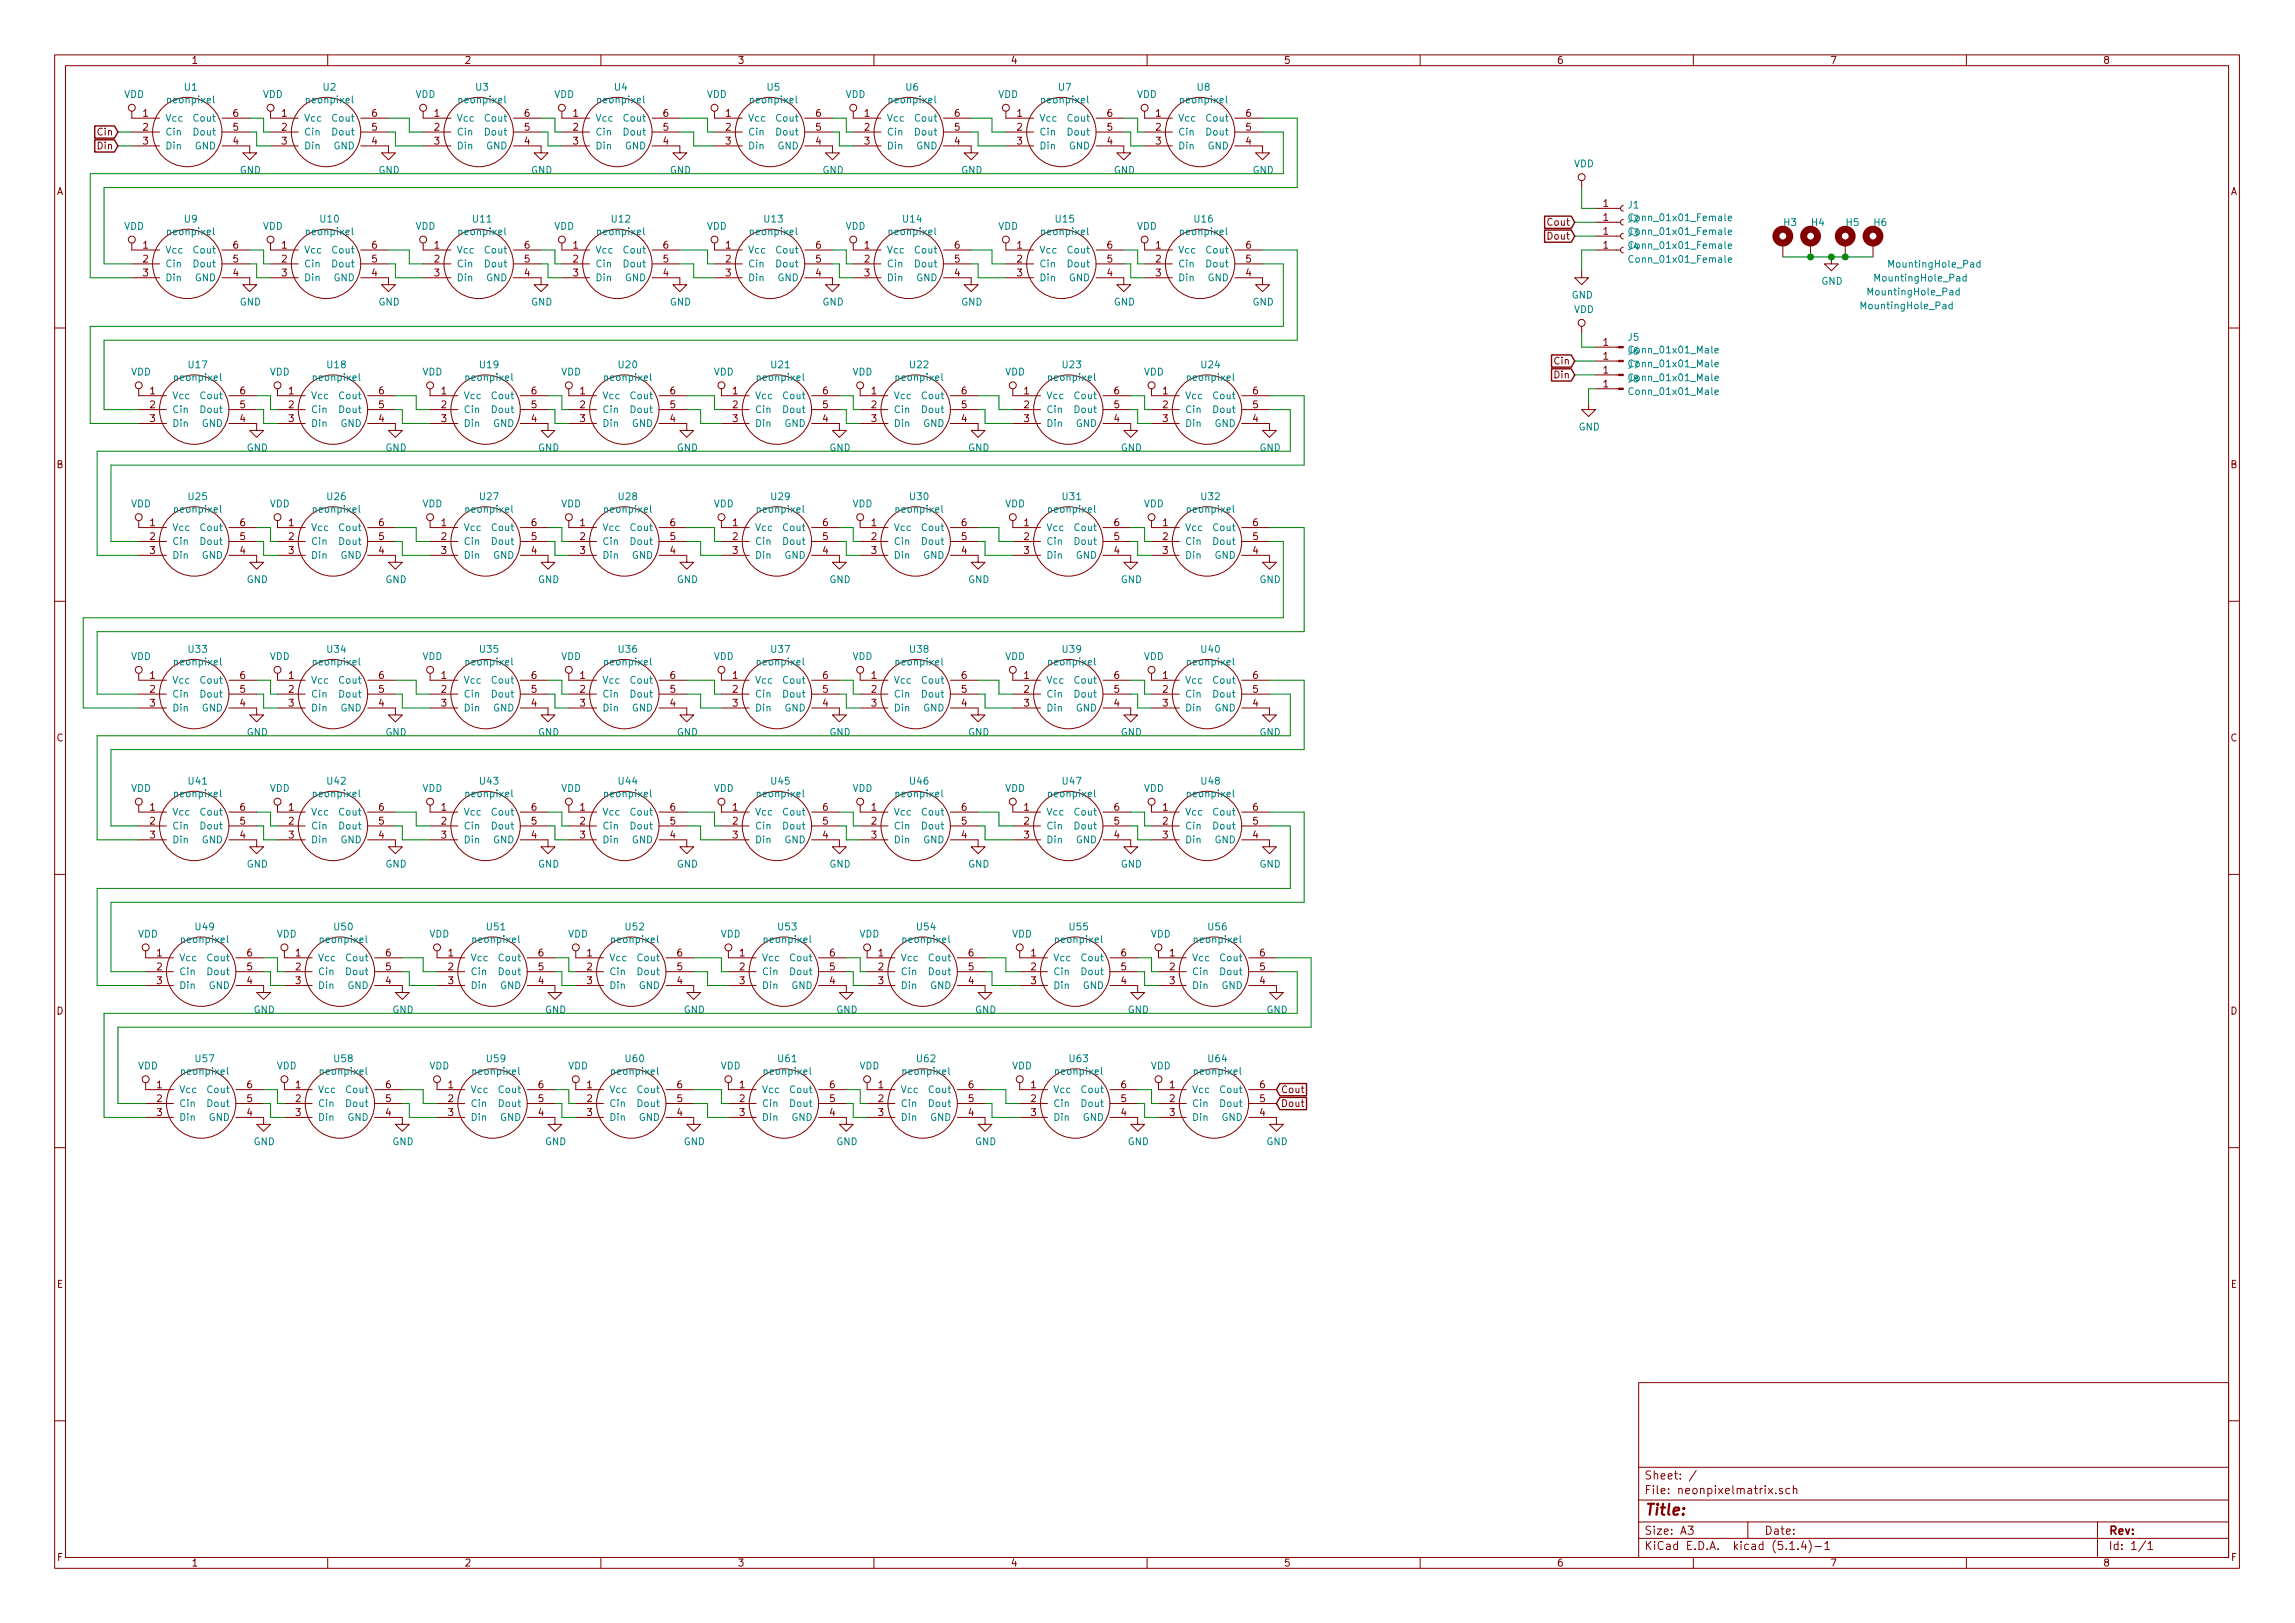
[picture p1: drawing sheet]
<svg xmlns="http://www.w3.org/2000/svg" width="420mm" height="297mm" viewBox="0 0 420 297" stroke-linecap="round" stroke-linejoin="round" font-family="sans-serif">
<defs><g id="words">
<text font-size="2.8" fill="#840000" x="301" y="277.3">Title:</text>
<g font-size="2.1" fill="#840000">
<text x="301" y="273.5">File: neonpixelmatrix.sch</text>
<text x="301" y="270.8">Sheet: /</text>
<text x="301" y="280.9">Size: A3</text>
<text x="323" y="280.9">Date:</text>
<text x="386" y="280.9">Rev:</text>
<text x="301" y="283.7">KiCad E.D.A. kicad (5.1.4)-1</text>
<text x="386" y="283.7">Id: 1/1</text>
</g>
<g font-size="1.8" fill="#840000">
<text x="35" y="11.7">1</text>
<text x="85" y="11.7">2</text>
<text x="135" y="11.7">3</text>
<text x="185" y="11.7">4</text>
<text x="235" y="11.7">5</text>
<text x="285" y="11.7">6</text>
<text x="335" y="11.7">7</text>
<text x="385" y="11.7">8</text>
<text x="26.2" y="21.4">1</text>
<text x="26.2" y="23.9">2</text>
<text x="42.7" y="23.9">5</text>
<text x="42.7" y="21.4">6</text>
<text x="51.6" y="21.4">1</text>
<text x="51.6" y="23.9">2</text>
<text x="68.1" y="23.9">5</text>
<text x="68.1" y="21.4">6</text>
<text x="79.5" y="21.4">1</text>
<text x="79.5" y="23.9">2</text>
<text x="96" y="23.9">5</text>
<text x="96" y="21.4">6</text>
<text x="104.9" y="21.4">1</text>
<text x="104.9" y="23.9">2</text>
<text x="121.4" y="23.9">5</text>
<text x="121.4" y="21.4">6</text>
<text x="132.9" y="21.4">1</text>
<text x="132.9" y="23.9">2</text>
<text x="149.4" y="23.9">5</text>
<text x="149.4" y="21.4">6</text>
<text x="158.3" y="21.4">1</text>
<text x="158.3" y="23.9">2</text>
<text x="174.8" y="23.9">5</text>
<text x="174.8" y="21.4">6</text>
<text x="186.2" y="21.4">1</text>
<text x="186.2" y="23.9">2</text>
<text x="202.7" y="23.9">5</text>
<text x="202.7" y="21.4">6</text>
<text x="211.6" y="21.4">1</text>
<text x="211.6" y="23.9">2</text>
<text x="228.1" y="23.9">5</text>
<text x="228.1" y="21.4">6</text>
<text x="18" y="24.8">Cin</text>
<text x="18" y="27.3">Din</text>
<text x="26.2" y="26.5">3</text>
<text x="42.7" y="26.5">4</text>
<text x="51.6" y="26.5">3</text>
<text x="68.1" y="26.5">4</text>
<text x="79.5" y="26.5">3</text>
<text x="96" y="26.5">4</text>
<text x="104.9" y="26.5">3</text>
<text x="121.4" y="26.5">4</text>
<text x="132.9" y="26.5">3</text>
<text x="149.4" y="26.5">4</text>
<text x="158.3" y="26.5">3</text>
<text x="174.8" y="26.5">4</text>
<text x="186.2" y="26.5">3</text>
<text x="202.7" y="26.5">4</text>
<text x="211.6" y="26.5">3</text>
<text x="228.1" y="26.5">4</text>
<text x="10.4" y="35.7">A</text>
<text x="408.4" y="35.7">A</text>
<text x="283.5" y="41.3">Cout</text>
<text x="293.5" y="40.4">1</text>
<text x="293.5" y="37.9">1</text>
<text x="26.2" y="45.5">1</text>
<text x="42.7" y="45.5">6</text>
<text x="51.6" y="45.5">1</text>
<text x="68.1" y="45.5">6</text>
<text x="79.5" y="45.5">1</text>
<text x="96" y="45.5">6</text>
<text x="104.9" y="45.5">1</text>
<text x="121.4" y="45.5">6</text>
<text x="132.9" y="45.5">1</text>
<text x="149.4" y="45.5">6</text>
<text x="158.3" y="45.5">1</text>
<text x="174.8" y="45.5">6</text>
<text x="186.2" y="45.5">1</text>
<text x="202.7" y="45.5">6</text>
<text x="211.6" y="45.5">1</text>
<text x="228.1" y="45.5">6</text>
<text x="283.5" y="43.9">Dout</text>
<text x="293.5" y="45.5">1</text>
<text x="293.5" y="43">1</text>
<text x="26.2" y="48">2</text>
<text x="26.2" y="50.6">3</text>
<text x="42.7" y="50.6">4</text>
<text x="42.7" y="48">5</text>
<text x="51.6" y="48">2</text>
<text x="51.6" y="50.6">3</text>
<text x="68.1" y="50.6">4</text>
<text x="68.1" y="48">5</text>
<text x="79.5" y="48">2</text>
<text x="79.5" y="50.6">3</text>
<text x="96" y="50.6">4</text>
<text x="96" y="48">5</text>
<text x="104.9" y="48">2</text>
<text x="104.9" y="50.6">3</text>
<text x="121.4" y="50.6">4</text>
<text x="121.4" y="48">5</text>
<text x="132.9" y="48">2</text>
<text x="132.9" y="50.6">3</text>
<text x="149.4" y="50.6">4</text>
<text x="149.4" y="48">5</text>
<text x="158.3" y="48">2</text>
<text x="158.3" y="50.6">3</text>
<text x="174.8" y="50.6">4</text>
<text x="174.8" y="48">5</text>
<text x="186.2" y="48">2</text>
<text x="186.2" y="50.6">3</text>
<text x="202.7" y="50.6">4</text>
<text x="202.7" y="48">5</text>
<text x="211.6" y="48">2</text>
<text x="211.6" y="50.6">3</text>
<text x="228.1" y="50.6">4</text>
<text x="228.1" y="48">5</text>
<text x="293.5" y="65.8">1</text>
<text x="293.5" y="63.3">1</text>
<text x="284.7" y="69.3">Din</text>
<text x="284.7" y="66.7">Cin</text>
<text x="293.5" y="70.9">1</text>
<text x="293.5" y="68.4">1</text>
<text x="27.5" y="72.2">1</text>
<text x="27.5" y="74.7">2</text>
<text x="27.5" y="77.3">3</text>
<text x="44" y="77.3">4</text>
<text x="44" y="74.7">5</text>
<text x="44" y="72.2">6</text>
<text x="52.9" y="72.2">1</text>
<text x="52.9" y="74.7">2</text>
<text x="52.9" y="77.3">3</text>
<text x="69.4" y="77.3">4</text>
<text x="69.4" y="74.7">5</text>
<text x="69.4" y="72.2">6</text>
<text x="80.8" y="72.2">1</text>
<text x="80.8" y="74.7">2</text>
<text x="80.8" y="77.3">3</text>
<text x="97.3" y="77.3">4</text>
<text x="97.3" y="74.7">5</text>
<text x="97.3" y="72.2">6</text>
<text x="106.2" y="72.2">1</text>
<text x="106.2" y="74.7">2</text>
<text x="106.2" y="77.3">3</text>
<text x="122.7" y="77.3">4</text>
<text x="122.7" y="74.7">5</text>
<text x="122.7" y="72.2">6</text>
<text x="134.1" y="72.2">1</text>
<text x="134.1" y="74.7">2</text>
<text x="134.1" y="77.3">3</text>
<text x="150.6" y="77.3">4</text>
<text x="150.6" y="74.7">5</text>
<text x="150.6" y="72.2">6</text>
<text x="159.5" y="72.2">1</text>
<text x="159.5" y="74.7">2</text>
<text x="159.5" y="77.3">3</text>
<text x="176" y="77.3">4</text>
<text x="176" y="74.7">5</text>
<text x="176" y="72.2">6</text>
<text x="187.5" y="72.2">1</text>
<text x="187.5" y="74.7">2</text>
<text x="187.5" y="77.3">3</text>
<text x="204" y="77.3">4</text>
<text x="204" y="74.7">5</text>
<text x="204" y="72.2">6</text>
<text x="212.9" y="72.2">1</text>
<text x="212.9" y="74.7">2</text>
<text x="212.9" y="77.3">3</text>
<text x="229.4" y="77.3">4</text>
<text x="229.4" y="74.7">5</text>
<text x="229.4" y="72.2">6</text>
<text x="10.4" y="85.7">B</text>
<text x="408.4" y="85.7">B</text>
<text x="27.5" y="96.3">1</text>
<text x="27.5" y="98.8">2</text>
<text x="27.5" y="101.4">3</text>
<text x="44" y="101.4">4</text>
<text x="44" y="98.8">5</text>
<text x="44" y="96.3">6</text>
<text x="52.9" y="96.3">1</text>
<text x="52.9" y="98.8">2</text>
<text x="52.9" y="101.4">3</text>
<text x="69.4" y="101.4">4</text>
<text x="69.4" y="98.8">5</text>
<text x="69.4" y="96.3">6</text>
<text x="80.8" y="96.3">1</text>
<text x="80.8" y="98.8">2</text>
<text x="80.8" y="101.4">3</text>
<text x="97.3" y="101.4">4</text>
<text x="97.3" y="98.8">5</text>
<text x="97.3" y="96.3">6</text>
<text x="106.2" y="96.3">1</text>
<text x="106.2" y="98.8">2</text>
<text x="106.2" y="101.4">3</text>
<text x="122.7" y="101.4">4</text>
<text x="122.7" y="98.8">5</text>
<text x="122.7" y="96.3">6</text>
<text x="134.1" y="96.3">1</text>
<text x="134.1" y="98.8">2</text>
<text x="134.1" y="101.4">3</text>
<text x="150.6" y="101.4">4</text>
<text x="150.6" y="98.8">5</text>
<text x="150.6" y="96.3">6</text>
<text x="159.5" y="96.3">1</text>
<text x="159.5" y="98.8">2</text>
<text x="159.5" y="101.4">3</text>
<text x="176" y="101.4">4</text>
<text x="176" y="98.8">5</text>
<text x="176" y="96.3">6</text>
<text x="187.5" y="96.3">1</text>
<text x="187.5" y="98.8">2</text>
<text x="187.5" y="101.4">3</text>
<text x="204" y="101.4">4</text>
<text x="204" y="98.8">5</text>
<text x="204" y="96.3">6</text>
<text x="212.9" y="96.3">1</text>
<text x="212.9" y="98.8">2</text>
<text x="212.9" y="101.4">3</text>
<text x="229.4" y="101.4">4</text>
<text x="229.4" y="98.8">5</text>
<text x="229.4" y="96.3">6</text>
<text x="27.5" y="124.2">1</text>
<text x="44" y="124.2">6</text>
<text x="52.9" y="124.2">1</text>
<text x="69.4" y="124.2">6</text>
<text x="80.8" y="124.2">1</text>
<text x="97.3" y="124.2">6</text>
<text x="106.2" y="124.2">1</text>
<text x="122.7" y="124.2">6</text>
<text x="134.1" y="124.2">1</text>
<text x="150.6" y="124.2">6</text>
<text x="159.5" y="124.2">1</text>
<text x="176" y="124.2">6</text>
<text x="187.5" y="124.2">1</text>
<text x="204" y="124.2">6</text>
<text x="212.9" y="124.2">1</text>
<text x="229.4" y="124.2">6</text>
<text x="27.5" y="126.8">2</text>
<text x="27.5" y="129.3">3</text>
<text x="44" y="129.3">4</text>
<text x="44" y="126.8">5</text>
<text x="52.9" y="126.8">2</text>
<text x="52.9" y="129.3">3</text>
<text x="69.4" y="129.3">4</text>
<text x="69.4" y="126.8">5</text>
<text x="80.8" y="126.8">2</text>
<text x="80.8" y="129.3">3</text>
<text x="97.3" y="129.3">4</text>
<text x="97.3" y="126.8">5</text>
<text x="106.2" y="126.8">2</text>
<text x="106.2" y="129.3">3</text>
<text x="122.7" y="129.3">4</text>
<text x="122.7" y="126.8">5</text>
<text x="134.1" y="126.8">2</text>
<text x="134.1" y="129.3">3</text>
<text x="150.6" y="129.3">4</text>
<text x="150.6" y="126.8">5</text>
<text x="159.5" y="126.8">2</text>
<text x="159.5" y="129.3">3</text>
<text x="176" y="129.3">4</text>
<text x="176" y="126.8">5</text>
<text x="187.5" y="126.8">2</text>
<text x="187.5" y="129.3">3</text>
<text x="204" y="129.3">4</text>
<text x="204" y="126.8">5</text>
<text x="212.9" y="126.8">2</text>
<text x="212.9" y="129.3">3</text>
<text x="229.4" y="129.3">4</text>
<text x="229.4" y="126.8">5</text>
<text x="10.4" y="135.7">C</text>
<text x="408.4" y="135.7">C</text>
<text x="27.5" y="148.4">1</text>
<text x="44" y="148.4">6</text>
<text x="52.9" y="148.4">1</text>
<text x="69.4" y="148.4">6</text>
<text x="80.8" y="148.4">1</text>
<text x="97.3" y="148.4">6</text>
<text x="106.2" y="148.4">1</text>
<text x="122.7" y="148.4">6</text>
<text x="134.1" y="148.4">1</text>
<text x="150.6" y="148.4">6</text>
<text x="159.5" y="148.4">1</text>
<text x="176" y="148.4">6</text>
<text x="187.5" y="148.4">1</text>
<text x="204" y="148.4">6</text>
<text x="212.9" y="148.4">1</text>
<text x="229.4" y="148.4">6</text>
<text x="27.5" y="150.9">2</text>
<text x="27.5" y="153.5">3</text>
<text x="44" y="153.5">4</text>
<text x="44" y="150.9">5</text>
<text x="52.9" y="150.9">2</text>
<text x="52.9" y="153.5">3</text>
<text x="69.4" y="153.5">4</text>
<text x="69.4" y="150.9">5</text>
<text x="80.8" y="150.9">2</text>
<text x="80.8" y="153.5">3</text>
<text x="97.3" y="153.5">4</text>
<text x="97.3" y="150.9">5</text>
<text x="106.2" y="150.9">2</text>
<text x="106.2" y="153.5">3</text>
<text x="122.7" y="153.5">4</text>
<text x="122.7" y="150.9">5</text>
<text x="134.1" y="150.9">2</text>
<text x="134.1" y="153.5">3</text>
<text x="150.6" y="153.5">4</text>
<text x="150.6" y="150.9">5</text>
<text x="159.5" y="150.9">2</text>
<text x="159.5" y="153.5">3</text>
<text x="176" y="153.5">4</text>
<text x="176" y="150.9">5</text>
<text x="187.5" y="150.9">2</text>
<text x="187.5" y="153.5">3</text>
<text x="204" y="153.5">4</text>
<text x="204" y="150.9">5</text>
<text x="212.9" y="150.9">2</text>
<text x="212.9" y="153.5">3</text>
<text x="229.4" y="153.5">4</text>
<text x="229.4" y="150.9">5</text>
<text x="28.7" y="175">1</text>
<text x="28.7" y="177.6">2</text>
<text x="45.2" y="177.6">5</text>
<text x="45.2" y="175">6</text>
<text x="54.1" y="175">1</text>
<text x="54.1" y="177.6">2</text>
<text x="70.6" y="177.6">5</text>
<text x="70.6" y="175">6</text>
<text x="82.1" y="175">1</text>
<text x="82.1" y="177.6">2</text>
<text x="98.6" y="177.6">5</text>
<text x="98.6" y="175">6</text>
<text x="107.5" y="175">1</text>
<text x="107.5" y="177.6">2</text>
<text x="124" y="177.6">5</text>
<text x="124" y="175">6</text>
<text x="135.4" y="175">1</text>
<text x="135.4" y="177.6">2</text>
<text x="151.9" y="177.6">5</text>
<text x="151.9" y="175">6</text>
<text x="160.8" y="175">1</text>
<text x="160.8" y="177.6">2</text>
<text x="177.3" y="177.6">5</text>
<text x="177.3" y="175">6</text>
<text x="188.7" y="175">1</text>
<text x="188.7" y="177.6">2</text>
<text x="205.3" y="177.6">5</text>
<text x="205.3" y="175">6</text>
<text x="214.1" y="175">1</text>
<text x="214.1" y="177.6">2</text>
<text x="230.7" y="177.6">5</text>
<text x="230.7" y="175">6</text>
<text x="10.4" y="185.7">D</text>
<text x="28.7" y="180.1">3</text>
<text x="45.2" y="180.1">4</text>
<text x="54.1" y="180.1">3</text>
<text x="70.6" y="180.1">4</text>
<text x="82.1" y="180.1">3</text>
<text x="98.6" y="180.1">4</text>
<text x="107.5" y="180.1">3</text>
<text x="124" y="180.1">4</text>
<text x="135.4" y="180.1">3</text>
<text x="151.9" y="180.1">4</text>
<text x="160.8" y="180.1">3</text>
<text x="177.3" y="180.1">4</text>
<text x="188.7" y="180.1">3</text>
<text x="205.3" y="180.1">4</text>
<text x="214.1" y="180.1">3</text>
<text x="230.7" y="180.1">4</text>
<text x="408.4" y="185.7">D</text>
<text x="28.7" y="199.2">1</text>
<text x="28.7" y="201.7">2</text>
<text x="45.2" y="201.7">5</text>
<text x="45.2" y="199.2">6</text>
<text x="54.1" y="199.2">1</text>
<text x="54.1" y="201.7">2</text>
<text x="70.6" y="201.7">5</text>
<text x="70.6" y="199.2">6</text>
<text x="82.1" y="199.2">1</text>
<text x="82.1" y="201.7">2</text>
<text x="98.6" y="201.7">5</text>
<text x="98.6" y="199.2">6</text>
<text x="107.5" y="199.2">1</text>
<text x="107.5" y="201.7">2</text>
<text x="124" y="201.7">5</text>
<text x="124" y="199.2">6</text>
<text x="135.4" y="199.2">1</text>
<text x="135.4" y="201.7">2</text>
<text x="151.9" y="201.7">5</text>
<text x="151.9" y="199.2">6</text>
<text x="160.8" y="199.2">1</text>
<text x="160.8" y="201.7">2</text>
<text x="177.3" y="201.7">5</text>
<text x="177.3" y="199.2">6</text>
<text x="188.7" y="199.2">1</text>
<text x="188.7" y="201.7">2</text>
<text x="205.3" y="201.7">5</text>
<text x="205.3" y="199.2">6</text>
<text x="214.1" y="199.2">1</text>
<text x="214.1" y="201.7">2</text>
<text x="230.7" y="201.7">5</text>
<text x="230.7" y="199.2">6</text>
<text x="234.5" y="202.6">Dout</text>
<text x="234.5" y="200.1">Cout</text>
<text x="28.7" y="204.3">3</text>
<text x="45.2" y="204.3">4</text>
<text x="54.1" y="204.3">3</text>
<text x="70.6" y="204.3">4</text>
<text x="82.1" y="204.3">3</text>
<text x="98.6" y="204.3">4</text>
<text x="107.5" y="204.3">3</text>
<text x="124" y="204.3">4</text>
<text x="135.4" y="204.3">3</text>
<text x="151.9" y="204.3">4</text>
<text x="160.8" y="204.3">3</text>
<text x="177.3" y="204.3">4</text>
<text x="188.7" y="204.3">3</text>
<text x="205.3" y="204.3">4</text>
<text x="214.1" y="204.3">3</text>
<text x="230.7" y="204.3">4</text>
<text x="10.4" y="235.7">E</text>
<text x="408.4" y="235.7">E</text>
<text x="10.5" y="285.7">F</text>
<text x="35" y="286.7">1</text>
<text x="85" y="286.7">2</text>
<text x="135" y="286.7">3</text>
<text x="185" y="286.7">4</text>
<text x="235" y="286.7">5</text>
<text x="285" y="286.7">6</text>
<text x="335" y="286.7">7</text>
<text x="385" y="286.7">8</text>
<text x="408.5" y="285.7">F</text>
</g>
<g font-size="1.8" fill="#008484">
<text x="22.7" y="17.9">VDD</text>
<text x="33.8" y="16.6">U1</text>
<text x="48.1" y="17.9">VDD</text>
<text x="59.2" y="16.6">U2</text>
<text x="76" y="17.9">VDD</text>
<text x="87.1" y="16.6">U3</text>
<text x="101.4" y="17.9">VDD</text>
<text x="112.5" y="16.6">U4</text>
<text x="129.4" y="17.9">VDD</text>
<text x="140.5" y="16.6">U5</text>
<text x="154.8" y="17.9">VDD</text>
<text x="165.9" y="16.6">U6</text>
<text x="182.7" y="17.9">VDD</text>
<text x="193.8" y="16.6">U7</text>
<text x="208.1" y="17.9">VDD</text>
<text x="219.2" y="16.6">U8</text>
<text x="30.2" y="22.3">Vcc</text>
<text x="30.8" y="18.9">neonpixel</text>
<text x="35.6" y="22.3">Cout</text>
<text x="55.6" y="22.3">Vcc</text>
<text x="56.2" y="18.9">neonpixel</text>
<text x="61" y="22.3">Cout</text>
<text x="83.6" y="22.3">Vcc</text>
<text x="84.2" y="18.9">neonpixel</text>
<text x="88.9" y="22.3">Cout</text>
<text x="109" y="22.3">Vcc</text>
<text x="109.6" y="18.9">neonpixel</text>
<text x="114.3" y="22.3">Cout</text>
<text x="136.9" y="22.3">Vcc</text>
<text x="137.5" y="18.9">neonpixel</text>
<text x="142.3" y="22.3">Cout</text>
<text x="162.3" y="22.3">Vcc</text>
<text x="162.9" y="18.9">neonpixel</text>
<text x="167.7" y="22.3">Cout</text>
<text x="190.2" y="22.3">Vcc</text>
<text x="190.8" y="18.9">neonpixel</text>
<text x="195.6" y="22.3">Cout</text>
<text x="215.6" y="22.3">Vcc</text>
<text x="216.2" y="18.9">neonpixel</text>
<text x="221" y="22.3">Cout</text>
<text x="30.2" y="24.8">Cin</text>
<text x="30.2" y="27.3">Din</text>
<text x="35.6" y="24.8">Dout</text>
<text x="35.7" y="27.3">GND</text>
<text x="55.6" y="24.8">Cin</text>
<text x="55.6" y="27.3">Din</text>
<text x="61" y="24.8">Dout</text>
<text x="61.1" y="27.3">GND</text>
<text x="83.6" y="24.8">Cin</text>
<text x="83.6" y="27.3">Din</text>
<text x="88.9" y="24.8">Dout</text>
<text x="89" y="27.3">GND</text>
<text x="109" y="24.8">Cin</text>
<text x="109" y="27.3">Din</text>
<text x="114.3" y="24.8">Dout</text>
<text x="114.4" y="27.3">GND</text>
<text x="136.9" y="24.8">Cin</text>
<text x="136.9" y="27.3">Din</text>
<text x="142.3" y="24.8">Dout</text>
<text x="142.4" y="27.3">GND</text>
<text x="162.3" y="24.8">Cin</text>
<text x="162.3" y="27.3">Din</text>
<text x="167.7" y="24.8">Dout</text>
<text x="167.8" y="27.3">GND</text>
<text x="190.2" y="24.8">Cin</text>
<text x="190.2" y="27.3">Din</text>
<text x="195.6" y="24.8">Dout</text>
<text x="195.7" y="27.3">GND</text>
<text x="215.6" y="24.8">Cin</text>
<text x="215.6" y="27.3">Din</text>
<text x="221" y="24.8">Dout</text>
<text x="221.1" y="27.3">GND</text>
<text x="43.9" y="31.8">GND</text>
<text x="69.3" y="31.8">GND</text>
<text x="97.2" y="31.8">GND</text>
<text x="122.6" y="31.8">GND</text>
<text x="150.6" y="31.8">GND</text>
<text x="176" y="31.8">GND</text>
<text x="203.9" y="31.8">GND</text>
<text x="229.3" y="31.8">GND</text>
<text x="288.1" y="30.6">VDD</text>
<text x="33.8" y="40.7">U9</text>
<text x="58.7" y="40.7">U10</text>
<text x="86.6" y="40.7">U11</text>
<text x="112" y="40.7">U12</text>
<text x="140" y="40.7">U13</text>
<text x="165.4" y="40.7">U14</text>
<text x="193.3" y="40.7">U15</text>
<text x="218.7" y="40.7">U16</text>
<text x="298.1" y="40.7">J2</text>
<text x="298.1" y="38.2">J1</text>
<text x="298.9" y="40.5">Conn_01x01_Female</text>
<text x="326.6" y="41.4">H3</text>
<text x="331.7" y="41.4">H4</text>
<text x="338" y="41.4">H5</text>
<text x="343.1" y="41.4">H6</text>
<text x="22.7" y="42">VDD</text>
<text x="30.2" y="46.4">Vcc</text>
<text x="30.8" y="43">neonpixel</text>
<text x="35.6" y="46.4">Cout</text>
<text x="48.1" y="42">VDD</text>
<text x="55.6" y="46.4">Vcc</text>
<text x="56.2" y="43">neonpixel</text>
<text x="61" y="46.4">Cout</text>
<text x="76" y="42">VDD</text>
<text x="83.6" y="46.4">Vcc</text>
<text x="84.2" y="43">neonpixel</text>
<text x="88.9" y="46.4">Cout</text>
<text x="101.4" y="42">VDD</text>
<text x="109" y="46.4">Vcc</text>
<text x="109.6" y="43">neonpixel</text>
<text x="114.3" y="46.4">Cout</text>
<text x="129.4" y="42">VDD</text>
<text x="136.9" y="46.4">Vcc</text>
<text x="137.5" y="43">neonpixel</text>
<text x="142.3" y="46.4">Cout</text>
<text x="154.8" y="42">VDD</text>
<text x="162.3" y="46.4">Vcc</text>
<text x="162.9" y="43">neonpixel</text>
<text x="167.7" y="46.4">Cout</text>
<text x="182.7" y="42">VDD</text>
<text x="190.2" y="46.4">Vcc</text>
<text x="190.8" y="43">neonpixel</text>
<text x="195.6" y="46.4">Cout</text>
<text x="208.1" y="42">VDD</text>
<text x="215.6" y="46.4">Vcc</text>
<text x="216.2" y="43">neonpixel</text>
<text x="221" y="46.4">Cout</text>
<text x="298.1" y="45.8">J4</text>
<text x="298.1" y="43.2">J3</text>
<text x="298.9" y="45.6">Conn_01x01_Female</text>
<text x="298.9" y="43">Conn_01x01_Female</text>
<text x="30.2" y="48.9">Cin</text>
<text x="30.2" y="51.5">Din</text>
<text x="35.6" y="48.9">Dout</text>
<text x="35.7" y="51.5">GND</text>
<text x="55.6" y="48.9">Cin</text>
<text x="55.6" y="51.5">Din</text>
<text x="61" y="48.9">Dout</text>
<text x="61.1" y="51.5">GND</text>
<text x="83.6" y="48.9">Cin</text>
<text x="83.6" y="51.5">Din</text>
<text x="88.9" y="48.9">Dout</text>
<text x="89" y="51.5">GND</text>
<text x="109" y="48.9">Cin</text>
<text x="109" y="51.5">Din</text>
<text x="114.3" y="48.9">Dout</text>
<text x="114.4" y="51.5">GND</text>
<text x="136.9" y="48.9">Cin</text>
<text x="136.9" y="51.5">Din</text>
<text x="142.3" y="48.9">Dout</text>
<text x="142.4" y="51.5">GND</text>
<text x="162.3" y="48.9">Cin</text>
<text x="162.3" y="51.5">Din</text>
<text x="167.7" y="48.9">Dout</text>
<text x="167.8" y="51.5">GND</text>
<text x="190.2" y="48.9">Cin</text>
<text x="190.2" y="51.5">Din</text>
<text x="195.6" y="48.9">Dout</text>
<text x="195.7" y="51.5">GND</text>
<text x="215.6" y="48.9">Cin</text>
<text x="215.6" y="51.5">Din</text>
<text x="221" y="48.9">Dout</text>
<text x="221.1" y="51.5">GND</text>
<text x="298.9" y="48.1">Conn_01x01_Female</text>
<text x="333.5" y="52.1">GND</text>
<text x="343.6" y="51.5">MountingHole_Pad</text>
<text x="346.2" y="49">MountingHole_Pad</text>
<text x="43.9" y="55.9">GND</text>
<text x="69.3" y="55.9">GND</text>
<text x="97.2" y="55.9">GND</text>
<text x="122.6" y="55.9">GND</text>
<text x="150.6" y="55.9">GND</text>
<text x="176" y="55.9">GND</text>
<text x="203.9" y="55.9">GND</text>
<text x="229.3" y="55.9">GND</text>
<text x="287.7" y="54.6">GND</text>
<text x="288.1" y="57.3">VDD</text>
<text x="341.1" y="56.6">MountingHole_Pad</text>
<text x="342.3" y="54.1">MountingHole_Pad</text>
<text x="298.1" y="64.9">J6</text>
<text x="298.1" y="62.4">J5</text>
<text x="298.7" y="64.7">Conn_01x01_Male</text>
<text x="24" y="68.7">VDD</text>
<text x="32.1" y="69.7">neonpixel</text>
<text x="34.6" y="67.4">U17</text>
<text x="49.4" y="68.7">VDD</text>
<text x="57.5" y="69.7">neonpixel</text>
<text x="60" y="67.4">U18</text>
<text x="77.3" y="68.7">VDD</text>
<text x="85.4" y="69.7">neonpixel</text>
<text x="87.9" y="67.4">U19</text>
<text x="102.7" y="68.7">VDD</text>
<text x="110.8" y="69.7">neonpixel</text>
<text x="113.3" y="67.4">U20</text>
<text x="130.7" y="68.7">VDD</text>
<text x="138.8" y="69.7">neonpixel</text>
<text x="141.2" y="67.4">U21</text>
<text x="156.1" y="68.7">VDD</text>
<text x="164.2" y="69.7">neonpixel</text>
<text x="166.6" y="67.4">U22</text>
<text x="184" y="68.7">VDD</text>
<text x="192.1" y="69.7">neonpixel</text>
<text x="194.6" y="67.4">U23</text>
<text x="209.4" y="68.7">VDD</text>
<text x="217.5" y="69.7">neonpixel</text>
<text x="220" y="67.4">U24</text>
<text x="298.1" y="70">J8</text>
<text x="298.1" y="67.4">J7</text>
<text x="298.7" y="69.8">Conn_01x01_Male</text>
<text x="298.7" y="67.2">Conn_01x01_Male</text>
<text x="31.5" y="73.1">Vcc</text>
<text x="31.5" y="75.6">Cin</text>
<text x="36.9" y="75.6">Dout</text>
<text x="36.9" y="73.1">Cout</text>
<text x="56.9" y="73.1">Vcc</text>
<text x="56.9" y="75.6">Cin</text>
<text x="62.3" y="75.6">Dout</text>
<text x="62.3" y="73.1">Cout</text>
<text x="84.8" y="73.1">Vcc</text>
<text x="84.8" y="75.6">Cin</text>
<text x="90.2" y="75.6">Dout</text>
<text x="90.2" y="73.1">Cout</text>
<text x="110.2" y="73.1">Vcc</text>
<text x="110.2" y="75.6">Cin</text>
<text x="115.6" y="75.6">Dout</text>
<text x="115.6" y="73.1">Cout</text>
<text x="138.2" y="73.1">Vcc</text>
<text x="138.2" y="75.6">Cin</text>
<text x="143.5" y="75.6">Dout</text>
<text x="143.5" y="73.1">Cout</text>
<text x="163.6" y="73.1">Vcc</text>
<text x="163.6" y="75.6">Cin</text>
<text x="168.9" y="75.6">Dout</text>
<text x="168.9" y="73.1">Cout</text>
<text x="191.5" y="73.1">Vcc</text>
<text x="191.5" y="75.6">Cin</text>
<text x="196.9" y="75.6">Dout</text>
<text x="196.9" y="73.1">Cout</text>
<text x="216.9" y="73.1">Vcc</text>
<text x="216.9" y="75.6">Cin</text>
<text x="222.3" y="75.6">Dout</text>
<text x="222.3" y="73.1">Cout</text>
<text x="298.7" y="72.3">Conn_01x01_Male</text>
<text x="31.5" y="78.1">Din</text>
<text x="37" y="78.1">GND</text>
<text x="45.2" y="82.6">GND</text>
<text x="56.9" y="78.1">Din</text>
<text x="62.4" y="78.1">GND</text>
<text x="70.6" y="82.6">GND</text>
<text x="84.8" y="78.1">Din</text>
<text x="90.3" y="78.1">GND</text>
<text x="98.5" y="82.6">GND</text>
<text x="110.2" y="78.1">Din</text>
<text x="115.7" y="78.1">GND</text>
<text x="123.9" y="82.6">GND</text>
<text x="138.2" y="78.1">Din</text>
<text x="143.6" y="78.1">GND</text>
<text x="151.8" y="82.6">GND</text>
<text x="163.6" y="78.1">Din</text>
<text x="169" y="78.1">GND</text>
<text x="177.2" y="82.6">GND</text>
<text x="191.5" y="78.1">Din</text>
<text x="197" y="78.1">GND</text>
<text x="205.2" y="82.6">GND</text>
<text x="216.9" y="78.1">Din</text>
<text x="222.4" y="78.1">GND</text>
<text x="230.6" y="82.6">GND</text>
<text x="289" y="78.8">GND</text>
<text x="24" y="92.8">VDD</text>
<text x="32.1" y="93.8">neonpixel</text>
<text x="34.6" y="91.5">U25</text>
<text x="49.4" y="92.8">VDD</text>
<text x="57.5" y="93.8">neonpixel</text>
<text x="60" y="91.5">U26</text>
<text x="77.3" y="92.8">VDD</text>
<text x="85.4" y="93.8">neonpixel</text>
<text x="87.9" y="91.5">U27</text>
<text x="102.7" y="92.8">VDD</text>
<text x="110.8" y="93.8">neonpixel</text>
<text x="113.3" y="91.5">U28</text>
<text x="130.7" y="92.8">VDD</text>
<text x="138.8" y="93.8">neonpixel</text>
<text x="141.2" y="91.5">U29</text>
<text x="156.1" y="92.8">VDD</text>
<text x="164.2" y="93.8">neonpixel</text>
<text x="166.6" y="91.5">U30</text>
<text x="184" y="92.8">VDD</text>
<text x="192.1" y="93.8">neonpixel</text>
<text x="194.6" y="91.5">U31</text>
<text x="209.4" y="92.8">VDD</text>
<text x="217.5" y="93.8">neonpixel</text>
<text x="220" y="91.5">U32</text>
<text x="31.5" y="97.2">Vcc</text>
<text x="31.5" y="99.7">Cin</text>
<text x="36.9" y="99.7">Dout</text>
<text x="36.9" y="97.2">Cout</text>
<text x="56.9" y="97.2">Vcc</text>
<text x="56.9" y="99.7">Cin</text>
<text x="62.3" y="99.7">Dout</text>
<text x="62.3" y="97.2">Cout</text>
<text x="84.8" y="97.2">Vcc</text>
<text x="84.8" y="99.7">Cin</text>
<text x="90.2" y="99.7">Dout</text>
<text x="90.2" y="97.2">Cout</text>
<text x="110.2" y="97.2">Vcc</text>
<text x="110.2" y="99.7">Cin</text>
<text x="115.6" y="99.7">Dout</text>
<text x="115.6" y="97.2">Cout</text>
<text x="138.2" y="97.2">Vcc</text>
<text x="138.2" y="99.7">Cin</text>
<text x="143.5" y="99.7">Dout</text>
<text x="143.5" y="97.2">Cout</text>
<text x="163.6" y="97.2">Vcc</text>
<text x="163.6" y="99.7">Cin</text>
<text x="168.9" y="99.7">Dout</text>
<text x="168.9" y="97.2">Cout</text>
<text x="191.5" y="97.2">Vcc</text>
<text x="191.5" y="99.7">Cin</text>
<text x="196.9" y="99.7">Dout</text>
<text x="196.9" y="97.2">Cout</text>
<text x="216.9" y="97.2">Vcc</text>
<text x="216.9" y="99.7">Cin</text>
<text x="222.3" y="99.7">Dout</text>
<text x="222.3" y="97.2">Cout</text>
<text x="31.5" y="102.3">Din</text>
<text x="37" y="102.3">GND</text>
<text x="45.2" y="106.7">GND</text>
<text x="56.9" y="102.3">Din</text>
<text x="62.4" y="102.3">GND</text>
<text x="70.6" y="106.7">GND</text>
<text x="84.8" y="102.3">Din</text>
<text x="90.3" y="102.3">GND</text>
<text x="98.5" y="106.7">GND</text>
<text x="110.2" y="102.3">Din</text>
<text x="115.7" y="102.3">GND</text>
<text x="123.9" y="106.7">GND</text>
<text x="138.2" y="102.3">Din</text>
<text x="143.6" y="102.3">GND</text>
<text x="151.8" y="106.7">GND</text>
<text x="163.6" y="102.3">Din</text>
<text x="169" y="102.3">GND</text>
<text x="177.2" y="106.7">GND</text>
<text x="191.5" y="102.3">Din</text>
<text x="197" y="102.3">GND</text>
<text x="205.2" y="106.7">GND</text>
<text x="216.9" y="102.3">Din</text>
<text x="222.4" y="102.3">GND</text>
<text x="230.6" y="106.7">GND</text>
<text x="34.6" y="119.5">U33</text>
<text x="60" y="119.5">U34</text>
<text x="87.9" y="119.5">U35</text>
<text x="113.3" y="119.5">U36</text>
<text x="141.2" y="119.5">U37</text>
<text x="166.6" y="119.5">U38</text>
<text x="194.6" y="119.5">U39</text>
<text x="220" y="119.5">U40</text>
<text x="24" y="120.8">VDD</text>
<text x="31.5" y="125.1">Vcc</text>
<text x="32.1" y="121.8">neonpixel</text>
<text x="36.9" y="125.1">Cout</text>
<text x="49.4" y="120.8">VDD</text>
<text x="56.9" y="125.1">Vcc</text>
<text x="57.5" y="121.8">neonpixel</text>
<text x="62.3" y="125.1">Cout</text>
<text x="77.3" y="120.8">VDD</text>
<text x="84.8" y="125.1">Vcc</text>
<text x="85.4" y="121.8">neonpixel</text>
<text x="90.2" y="125.1">Cout</text>
<text x="102.7" y="120.8">VDD</text>
<text x="110.2" y="125.1">Vcc</text>
<text x="110.8" y="121.8">neonpixel</text>
<text x="115.6" y="125.1">Cout</text>
<text x="130.7" y="120.8">VDD</text>
<text x="138.2" y="125.1">Vcc</text>
<text x="138.8" y="121.8">neonpixel</text>
<text x="143.5" y="125.1">Cout</text>
<text x="156.1" y="120.8">VDD</text>
<text x="163.6" y="125.1">Vcc</text>
<text x="164.2" y="121.8">neonpixel</text>
<text x="168.9" y="125.1">Cout</text>
<text x="184" y="120.8">VDD</text>
<text x="191.5" y="125.1">Vcc</text>
<text x="192.1" y="121.8">neonpixel</text>
<text x="196.9" y="125.1">Cout</text>
<text x="209.4" y="120.8">VDD</text>
<text x="216.9" y="125.1">Vcc</text>
<text x="217.5" y="121.8">neonpixel</text>
<text x="222.3" y="125.1">Cout</text>
<text x="31.5" y="127.7">Cin</text>
<text x="31.5" y="130.2">Din</text>
<text x="36.9" y="127.7">Dout</text>
<text x="37" y="130.2">GND</text>
<text x="56.9" y="127.7">Cin</text>
<text x="56.9" y="130.2">Din</text>
<text x="62.3" y="127.7">Dout</text>
<text x="62.4" y="130.2">GND</text>
<text x="84.8" y="127.7">Cin</text>
<text x="84.8" y="130.2">Din</text>
<text x="90.2" y="127.7">Dout</text>
<text x="90.3" y="130.2">GND</text>
<text x="110.2" y="127.7">Cin</text>
<text x="110.2" y="130.2">Din</text>
<text x="115.6" y="127.7">Dout</text>
<text x="115.7" y="130.2">GND</text>
<text x="138.2" y="127.7">Cin</text>
<text x="138.2" y="130.2">Din</text>
<text x="143.5" y="127.7">Dout</text>
<text x="143.6" y="130.2">GND</text>
<text x="163.6" y="127.7">Cin</text>
<text x="163.6" y="130.2">Din</text>
<text x="168.9" y="127.7">Dout</text>
<text x="169" y="130.2">GND</text>
<text x="191.5" y="127.7">Cin</text>
<text x="191.5" y="130.2">Din</text>
<text x="196.9" y="127.7">Dout</text>
<text x="197" y="130.2">GND</text>
<text x="216.9" y="127.7">Cin</text>
<text x="216.9" y="130.2">Din</text>
<text x="222.3" y="127.7">Dout</text>
<text x="222.4" y="130.2">GND</text>
<text x="45.2" y="134.7">GND</text>
<text x="70.6" y="134.7">GND</text>
<text x="98.5" y="134.7">GND</text>
<text x="123.9" y="134.7">GND</text>
<text x="151.8" y="134.7">GND</text>
<text x="177.2" y="134.7">GND</text>
<text x="205.2" y="134.7">GND</text>
<text x="230.6" y="134.7">GND</text>
<text x="34.6" y="143.6">U41</text>
<text x="60" y="143.6">U42</text>
<text x="87.9" y="143.6">U43</text>
<text x="113.3" y="143.6">U44</text>
<text x="141.2" y="143.6">U45</text>
<text x="166.6" y="143.6">U46</text>
<text x="194.6" y="143.6">U47</text>
<text x="220" y="143.6">U48</text>
<text x="24" y="144.9">VDD</text>
<text x="31.5" y="149.3">Vcc</text>
<text x="32.1" y="145.9">neonpixel</text>
<text x="36.9" y="149.3">Cout</text>
<text x="49.4" y="144.9">VDD</text>
<text x="56.9" y="149.3">Vcc</text>
<text x="57.5" y="145.9">neonpixel</text>
<text x="62.3" y="149.3">Cout</text>
<text x="77.3" y="144.9">VDD</text>
<text x="84.8" y="149.3">Vcc</text>
<text x="85.4" y="145.9">neonpixel</text>
<text x="90.2" y="149.3">Cout</text>
<text x="102.7" y="144.9">VDD</text>
<text x="110.2" y="149.3">Vcc</text>
<text x="110.8" y="145.9">neonpixel</text>
<text x="115.6" y="149.3">Cout</text>
<text x="130.7" y="144.9">VDD</text>
<text x="138.2" y="149.3">Vcc</text>
<text x="138.8" y="145.9">neonpixel</text>
<text x="143.5" y="149.3">Cout</text>
<text x="156.1" y="144.9">VDD</text>
<text x="163.6" y="149.3">Vcc</text>
<text x="164.2" y="145.9">neonpixel</text>
<text x="168.9" y="149.3">Cout</text>
<text x="184" y="144.9">VDD</text>
<text x="191.5" y="149.3">Vcc</text>
<text x="192.1" y="145.9">neonpixel</text>
<text x="196.9" y="149.3">Cout</text>
<text x="209.4" y="144.9">VDD</text>
<text x="216.9" y="149.3">Vcc</text>
<text x="217.5" y="145.9">neonpixel</text>
<text x="222.3" y="149.3">Cout</text>
<text x="31.5" y="151.8">Cin</text>
<text x="31.5" y="154.3">Din</text>
<text x="36.9" y="151.8">Dout</text>
<text x="37" y="154.3">GND</text>
<text x="56.9" y="151.8">Cin</text>
<text x="56.9" y="154.3">Din</text>
<text x="62.3" y="151.8">Dout</text>
<text x="62.4" y="154.3">GND</text>
<text x="84.8" y="151.8">Cin</text>
<text x="84.8" y="154.3">Din</text>
<text x="90.2" y="151.8">Dout</text>
<text x="90.3" y="154.3">GND</text>
<text x="110.2" y="151.8">Cin</text>
<text x="110.2" y="154.3">Din</text>
<text x="115.6" y="151.8">Dout</text>
<text x="115.7" y="154.3">GND</text>
<text x="138.2" y="151.8">Cin</text>
<text x="138.2" y="154.3">Din</text>
<text x="143.5" y="151.8">Dout</text>
<text x="143.6" y="154.3">GND</text>
<text x="163.6" y="151.8">Cin</text>
<text x="163.6" y="154.3">Din</text>
<text x="168.9" y="151.8">Dout</text>
<text x="169" y="154.3">GND</text>
<text x="191.5" y="151.8">Cin</text>
<text x="191.5" y="154.3">Din</text>
<text x="196.9" y="151.8">Dout</text>
<text x="197" y="154.3">GND</text>
<text x="216.9" y="151.8">Cin</text>
<text x="216.9" y="154.3">Din</text>
<text x="222.3" y="151.8">Dout</text>
<text x="222.4" y="154.3">GND</text>
<text x="45.2" y="158.8">GND</text>
<text x="70.6" y="158.8">GND</text>
<text x="98.5" y="158.8">GND</text>
<text x="123.9" y="158.8">GND</text>
<text x="151.8" y="158.8">GND</text>
<text x="177.2" y="158.8">GND</text>
<text x="205.2" y="158.8">GND</text>
<text x="230.6" y="158.8">GND</text>
<text x="25.2" y="171.6">VDD</text>
<text x="33.4" y="172.6">neonpixel</text>
<text x="35.8" y="170.3">U49</text>
<text x="50.6" y="171.6">VDD</text>
<text x="58.8" y="172.6">neonpixel</text>
<text x="61.2" y="170.3">U50</text>
<text x="78.6" y="171.6">VDD</text>
<text x="86.7" y="172.6">neonpixel</text>
<text x="89.2" y="170.3">U51</text>
<text x="104" y="171.6">VDD</text>
<text x="112.1" y="172.6">neonpixel</text>
<text x="114.6" y="170.3">U52</text>
<text x="131.9" y="171.6">VDD</text>
<text x="140" y="172.6">neonpixel</text>
<text x="142.5" y="170.3">U53</text>
<text x="157.3" y="171.6">VDD</text>
<text x="165.4" y="172.6">neonpixel</text>
<text x="167.9" y="170.3">U54</text>
<text x="185.3" y="171.6">VDD</text>
<text x="193.4" y="172.6">neonpixel</text>
<text x="195.9" y="170.3">U55</text>
<text x="210.7" y="171.6">VDD</text>
<text x="218.8" y="172.6">neonpixel</text>
<text x="221.3" y="170.3">U56</text>
<text x="32.8" y="175.9">Vcc</text>
<text x="32.8" y="178.5">Cin</text>
<text x="38.1" y="178.5">Dout</text>
<text x="38.1" y="175.9">Cout</text>
<text x="58.2" y="175.9">Vcc</text>
<text x="58.2" y="178.5">Cin</text>
<text x="63.5" y="178.5">Dout</text>
<text x="63.5" y="175.9">Cout</text>
<text x="86.1" y="175.9">Vcc</text>
<text x="86.1" y="178.5">Cin</text>
<text x="91.5" y="178.5">Dout</text>
<text x="91.5" y="175.9">Cout</text>
<text x="111.5" y="175.9">Vcc</text>
<text x="111.5" y="178.5">Cin</text>
<text x="116.9" y="178.5">Dout</text>
<text x="116.9" y="175.9">Cout</text>
<text x="139.4" y="175.9">Vcc</text>
<text x="139.4" y="178.5">Cin</text>
<text x="144.8" y="178.5">Dout</text>
<text x="144.8" y="175.9">Cout</text>
<text x="164.8" y="175.9">Vcc</text>
<text x="164.8" y="178.5">Cin</text>
<text x="170.2" y="178.5">Dout</text>
<text x="170.2" y="175.9">Cout</text>
<text x="192.8" y="175.9">Vcc</text>
<text x="192.8" y="178.5">Cin</text>
<text x="198.1" y="178.5">Dout</text>
<text x="198.1" y="175.9">Cout</text>
<text x="218.2" y="175.9">Vcc</text>
<text x="218.2" y="178.5">Cin</text>
<text x="223.5" y="178.5">Dout</text>
<text x="223.5" y="175.9">Cout</text>
<text x="32.8" y="181">Din</text>
<text x="38.2" y="181">GND</text>
<text x="46.4" y="185.5">GND</text>
<text x="58.2" y="181">Din</text>
<text x="63.6" y="181">GND</text>
<text x="71.8" y="185.5">GND</text>
<text x="86.1" y="181">Din</text>
<text x="91.6" y="181">GND</text>
<text x="99.8" y="185.5">GND</text>
<text x="111.5" y="181">Din</text>
<text x="117" y="181">GND</text>
<text x="125.2" y="185.5">GND</text>
<text x="139.4" y="181">Din</text>
<text x="144.9" y="181">GND</text>
<text x="153.1" y="185.5">GND</text>
<text x="164.8" y="181">Din</text>
<text x="170.3" y="181">GND</text>
<text x="178.5" y="185.5">GND</text>
<text x="192.8" y="181">Din</text>
<text x="198.2" y="181">GND</text>
<text x="206.5" y="185.5">GND</text>
<text x="218.2" y="181">Din</text>
<text x="223.6" y="181">GND</text>
<text x="231.9" y="185.5">GND</text>
<text x="25.2" y="195.7">VDD</text>
<text x="33.4" y="196.7">neonpixel</text>
<text x="35.8" y="194.4">U57</text>
<text x="50.6" y="195.7">VDD</text>
<text x="58.8" y="196.7">neonpixel</text>
<text x="61.2" y="194.4">U58</text>
<text x="78.6" y="195.7">VDD</text>
<text x="86.7" y="196.7">neonpixel</text>
<text x="89.2" y="194.4">U59</text>
<text x="104" y="195.7">VDD</text>
<text x="112.1" y="196.7">neonpixel</text>
<text x="114.6" y="194.4">U60</text>
<text x="131.9" y="195.7">VDD</text>
<text x="140" y="196.7">neonpixel</text>
<text x="142.5" y="194.4">U61</text>
<text x="157.3" y="195.7">VDD</text>
<text x="165.4" y="196.7">neonpixel</text>
<text x="167.9" y="194.4">U62</text>
<text x="185.3" y="195.7">VDD</text>
<text x="193.4" y="196.7">neonpixel</text>
<text x="195.9" y="194.4">U63</text>
<text x="210.7" y="195.7">VDD</text>
<text x="218.8" y="196.7">neonpixel</text>
<text x="221.3" y="194.4">U64</text>
<text x="32.8" y="200.1">Vcc</text>
<text x="32.8" y="202.6">Cin</text>
<text x="38.1" y="202.6">Dout</text>
<text x="38.1" y="200.1">Cout</text>
<text x="58.2" y="200.1">Vcc</text>
<text x="58.2" y="202.6">Cin</text>
<text x="63.5" y="202.6">Dout</text>
<text x="63.5" y="200.1">Cout</text>
<text x="86.1" y="200.1">Vcc</text>
<text x="86.1" y="202.6">Cin</text>
<text x="91.5" y="202.6">Dout</text>
<text x="91.5" y="200.1">Cout</text>
<text x="111.5" y="200.1">Vcc</text>
<text x="111.5" y="202.6">Cin</text>
<text x="116.9" y="202.6">Dout</text>
<text x="116.9" y="200.1">Cout</text>
<text x="139.4" y="200.1">Vcc</text>
<text x="139.4" y="202.6">Cin</text>
<text x="144.8" y="202.6">Dout</text>
<text x="144.8" y="200.1">Cout</text>
<text x="164.8" y="200.1">Vcc</text>
<text x="164.8" y="202.6">Cin</text>
<text x="170.2" y="202.6">Dout</text>
<text x="170.2" y="200.1">Cout</text>
<text x="192.8" y="200.1">Vcc</text>
<text x="192.8" y="202.6">Cin</text>
<text x="198.1" y="202.6">Dout</text>
<text x="198.1" y="200.1">Cout</text>
<text x="218.2" y="200.1">Vcc</text>
<text x="218.2" y="202.6">Cin</text>
<text x="223.5" y="202.6">Dout</text>
<text x="223.5" y="200.1">Cout</text>
<text x="32.8" y="205.1">Din</text>
<text x="38.2" y="205.1">GND</text>
<text x="46.4" y="209.6">GND</text>
<text x="58.2" y="205.1">Din</text>
<text x="63.6" y="205.1">GND</text>
<text x="71.8" y="209.6">GND</text>
<text x="86.1" y="205.1">Din</text>
<text x="91.6" y="205.1">GND</text>
<text x="99.8" y="209.6">GND</text>
<text x="111.5" y="205.1">Din</text>
<text x="117" y="205.1">GND</text>
<text x="125.2" y="209.6">GND</text>
<text x="139.4" y="205.1">Din</text>
<text x="144.9" y="205.1">GND</text>
<text x="153.1" y="209.6">GND</text>
<text x="164.8" y="205.1">Din</text>
<text x="170.3" y="205.1">GND</text>
<text x="178.5" y="209.6">GND</text>
<text x="192.8" y="205.1">Din</text>
<text x="198.2" y="205.1">GND</text>
<text x="206.5" y="209.6">GND</text>
<text x="218.2" y="205.1">Din</text>
<text x="223.6" y="205.1">GND</text>
<text x="231.9" y="209.6">GND</text>
</g>
</g></defs>
<g fill="none" stroke="#840000" stroke-width=".18">
<path d="M10 10h400v277h-400zM12 12h396v273.1h-396zM60 10v2M110 10v2M160 10v2M210 10v2M260 10v2M310 10v2M360 10v2M24.1 20.4v1.2h5.1M24.1 24.2h5.1M24.1 26.7h5.1"/>
<path d="M40.6 26.7h5.1v1.3h1.3l-1.3 1.2-1.3-1.2h1.3M40.6 21.6h5.1M40.6 24.2h5.1M49.5 20.4v1.2h5.1M49.5 24.2h5.1M49.5 26.7h5.1M66 26.7h5.1v1.3h1.3l-1.3 1.2-1.3-1.2h1.3M66 21.6h5.1M66 24.2h5.1M77.5 20.4v1.2h5M77.5 24.2h5M77.5 26.7h5"/>
<path d="M94 26.7h5.1v1.3h1.2l-1.2 1.2-1.3-1.2h1.3M94 21.6h5.1M94 24.2h5.1M102.9 20.4v1.2h5M102.9 24.2h5M102.9 26.7h5M119.4 26.7h5.1v1.3h1.2l-1.2 1.2-1.3-1.2h1.3M119.4 21.6h5.1M119.4 24.2h5.1M130.8 20.4v1.2h5.1M130.8 24.2h5.1M130.8 26.7h5.1"/>
<path d="M147.3 26.7h5.1v1.3h1.3l-1.3 1.2-1.3-1.2h1.3M147.3 21.6h5.1M147.3 24.2h5.1M156.2 20.4v1.2h5.1M156.2 24.2h5.1M156.2 26.7h5.1M172.7 26.7h5.1v1.3h1.3l-1.3 1.2-1.3-1.2h1.3M172.7 21.6h5.1M172.7 24.2h5.1M184.1 20.4v1.2h5.1M184.1 24.2h5.1M184.1 26.7h5.1"/>
<path d="M200.7 26.7h5v1.3h1.3l-1.3 1.2-1.2-1.2h1.2M200.7 21.6h5M200.7 24.2h5M209.5 20.4v1.2h5.1M209.5 24.2h5.1M209.5 26.7h5.1M226.1 26.7h5v1.3h1.3l-1.3 1.2-1.2-1.2h1.2M226.1 21.6h5M226.1 24.2h5M289.6 33.1v1.2M292.1 38.1h4.6M297.2 37.6l-.3 .1-.2 .4 .1 .3 .4 .2"/>
<path d="M24.1 44.5v1.3h5.1M24.1 48.3h5.1M24.1 50.8h5.1M40.6 50.8h5.1v1.3h1.3l-1.3 1.3-1.3-1.3h1.3M40.6 45.8h5.1M40.6 48.3h5.1M49.5 44.5v1.3h5.1M49.5 48.3h5.1M49.5 50.8h5.1M66 50.8h5.1v1.3h1.3l-1.3 1.3-1.3-1.3h1.3M66 45.8h5.1M66 48.3h5.1"/>
<path d="M77.5 44.5v1.3h5M77.5 48.3h5M77.5 50.8h5M94 50.8h5.1v1.3h1.2l-1.2 1.3-1.3-1.3h1.3M94 45.8h5.1M94 48.3h5.1M102.9 44.5v1.3h5M102.9 48.3h5M102.9 50.8h5M119.4 50.8h5.1v1.3h1.2l-1.2 1.3-1.3-1.3h1.3M119.4 45.8h5.1M119.4 48.3h5.1"/>
<path d="M130.8 44.5v1.3h5.1M130.8 48.3h5.1M130.8 50.8h5.1M147.3 50.8h5.1v1.3h1.3l-1.3 1.3-1.3-1.3h1.3M147.3 45.8h5.1M147.3 48.3h5.1M156.2 44.5v1.3h5.1M156.2 48.3h5.1M156.2 50.8h5.1M172.7 50.8h5.1v1.3h1.3l-1.3 1.3-1.3-1.3h1.3M172.7 45.8h5.1M172.7 48.3h5.1"/>
<path d="M184.1 44.5v1.3h5.1M184.1 48.3h5.1M184.1 50.8h5.1M200.7 50.8h5v1.3h1.3l-1.3 1.3-1.2-1.3h1.2M200.7 45.8h5M200.7 48.3h5M209.5 44.5v1.3h5.1M209.5 48.3h5.1M209.5 50.8h5.1M226.1 50.8h5v1.3h1.3l-1.3 1.3-1.2-1.3h1.2M226.1 45.8h5M226.1 48.3h5"/>
<path d="M289.6 49.6v1.2h1.2l-1.2 1.3-1.3-1.3h1.3M289.6 59.7v1.3M292.1 45.8h4.6M292.1 43.2h4.6M292.1 40.7h4.6M297.2 45.2l-.3 .2-.2 .3 .1 .4 .4 .2M297.2 42.7l-.3 .1-.2 .3 .1 .4 .4 .2M297.2 40.2l-.3 .1-.2 .3 .1 .4 .4 .2M326.4 44.5v2.5M331.5 44.5v2.5M335.3 47v1.3h1.2l-1.2 1.3-1.3-1.3h1.3M337.8 44.5v2.5"/>
<path d="M342.9 44.5v2.5M10 60h2M25.4 71.2v1.2h5.1M25.4 75h5.1M25.4 77.5h5.1M41.9 77.5h5.1v1.3h1.3l-1.3 1.2-1.3-1.2h1.3M41.9 72.4h5.1M41.9 75h5.1M50.8 71.2v1.2h5.1M50.8 75h5.1M50.8 77.5h5.1M67.3 77.5h5.1v1.3h1.3l-1.3 1.2-1.3-1.2h1.3"/>
<path d="M67.3 72.4h5.1M67.3 75h5.1M78.7 71.2v1.2h5.1M78.7 75h5.1M78.7 77.5h5.1M95.2 77.5h5.1v1.3h1.3l-1.3 1.2-1.2-1.2h1.2M95.2 72.4h5.1M95.2 75h5.1M104.1 71.2v1.2h5.1M104.1 75h5.1M104.1 77.5h5.1M120.6 77.5h5.1v1.3h1.3l-1.3 1.2-1.2-1.2h1.2"/>
<path d="M120.6 72.4h5.1M120.6 75h5.1M132.1 71.2v1.2h5.1M132.1 75h5.1M132.1 77.5h5.1M148.6 77.5h5.1v1.3h1.2l-1.2 1.2-1.3-1.2h1.3M148.6 72.4h5.1M148.6 75h5.1M157.5 71.2v1.2h5.1M157.5 75h5.1M157.5 77.5h5.1M174 77.5h5.1v1.3h1.2l-1.2 1.2-1.3-1.2h1.3"/>
<path d="M174 72.4h5.1M174 75h5.1M185.4 71.2v1.2h5.1M185.4 75h5.1M185.4 77.5h5.1M201.9 77.5h5.1v1.3h1.3l-1.3 1.2-1.3-1.2h1.3M201.9 72.4h5.1M201.9 75h5.1M210.8 71.2v1.2h5.1M210.8 75h5.1M210.8 77.5h5.1M227.3 77.5h5.1v1.3h1.3l-1.3 1.2-1.3-1.2h1.3"/>
<path d="M227.3 72.4h5.1M227.3 75h5.1M290.8 73.7v1.3h1.3l-1.3 1.2-1.2-1.2h1.2M292.1 71.2h4.2M292.1 68.6h4.2M292.1 66.1h4.2M292.1 63.5h4.2M408 60h2M25.4 95.3v1.3h5.1M25.4 99.1h5.1M41.9 96.6h5.1M41.9 99.1h5.1"/>
<path d="M50.8 95.3v1.3h5.1M50.8 99.1h5.1M67.3 96.6h5.1M67.3 99.1h5.1M78.7 95.3v1.3h5.1M78.7 99.1h5.1M95.2 96.6h5.1M95.2 99.1h5.1M104.1 95.3v1.3h5.1M104.1 99.1h5.1M120.6 96.6h5.1M120.6 99.1h5.1"/>
<path d="M132.1 95.3v1.3h5.1M132.1 99.1h5.1M148.6 96.6h5.1M148.6 99.1h5.1M157.5 95.3v1.3h5.1M157.5 99.1h5.1M174 96.6h5.1M174 99.1h5.1M185.4 95.3v1.3h5.1M185.4 99.1h5.1M201.9 96.6h5.1M201.9 99.1h5.1"/>
<path d="M210.8 95.3v1.3h5.1M210.8 99.1h5.1M227.3 96.6h5.1M227.3 99.1h5.1M10 110h2M25.4 101.6h5.1M41.9 101.6h5.1v1.3h1.3l-1.3 1.3-1.3-1.3h1.3M50.8 101.6h5.1M67.3 101.6h5.1v1.3h1.3l-1.3 1.3-1.3-1.3h1.3M78.7 101.6h5.1M95.2 101.6h5.1v1.3h1.3l-1.3 1.3-1.2-1.3h1.2M104.1 101.6h5.1"/>
<path d="M120.6 101.6h5.1v1.3h1.3l-1.3 1.3-1.2-1.3h1.2M132.1 101.6h5.1M148.6 101.6h5.1v1.3h1.2l-1.2 1.3-1.3-1.3h1.3M157.5 101.6h5.1M174 101.6h5.1v1.3h1.2l-1.2 1.3-1.3-1.3h1.3M185.4 101.6h5.1M201.9 101.6h5.1v1.3h1.3l-1.3 1.3-1.3-1.3h1.3M210.8 101.6h5.1M227.3 101.6h5.1v1.3h1.3l-1.3 1.3-1.3-1.3h1.3M408 110h2M25.4 123.2v1.3h5.1M25.4 127h5.1"/>
<path d="M25.4 129.6h5.1M41.9 129.6h5.1v1.2h1.3l-1.3 1.3-1.3-1.3h1.3M41.9 124.5h5.1M41.9 127h5.1M50.8 123.2v1.3h5.1M50.8 127h5.1M50.8 129.6h5.1M67.3 129.6h5.1v1.2h1.3l-1.3 1.3-1.3-1.3h1.3M67.3 124.5h5.1M67.3 127h5.1M78.7 123.2v1.3h5.1M78.7 127h5.1"/>
<path d="M78.7 129.6h5.1M95.2 129.6h5.1v1.2h1.3l-1.3 1.3-1.2-1.3h1.2M95.2 124.5h5.1M95.2 127h5.1M104.1 123.2v1.3h5.1M104.1 127h5.1M104.1 129.6h5.1M120.6 129.6h5.1v1.2h1.3l-1.3 1.3-1.2-1.3h1.2M120.6 124.5h5.1M120.6 127h5.1M132.1 123.2v1.3h5.1M132.1 127h5.1"/>
<path d="M132.1 129.6h5.1M148.6 129.6h5.1v1.2h1.2l-1.2 1.3-1.3-1.3h1.3M148.6 124.5h5.1M148.6 127h5.1M157.5 123.2v1.3h5.1M157.5 127h5.1M157.5 129.6h5.1M174 129.6h5.1v1.2h1.2l-1.2 1.3-1.3-1.3h1.3M174 124.5h5.1M174 127h5.1M185.4 123.2v1.3h5.1M185.4 127h5.1"/>
<path d="M185.4 129.6h5.1M201.9 129.6h5.1v1.2h1.3l-1.3 1.3-1.3-1.3h1.3M201.9 124.5h5.1M201.9 127h5.1M210.8 123.2v1.3h5.1M210.8 127h5.1M210.8 129.6h5.1M227.3 129.6h5.1v1.2h1.3l-1.3 1.3-1.3-1.3h1.3M227.3 124.5h5.1M227.3 127h5.1M25.4 147.4v1.2h5.1M25.4 151.2h5.1"/>
<path d="M25.4 153.7h5.1M41.9 153.7h5.1v1.3h1.3l-1.3 1.2-1.3-1.2h1.3M41.9 148.6h5.1M41.9 151.2h5.1M50.8 147.4v1.2h5.1M50.8 151.2h5.1M50.8 153.7h5.1M67.3 153.7h5.1v1.3h1.3l-1.3 1.2-1.3-1.2h1.3M67.3 148.6h5.1M67.3 151.2h5.1M78.7 147.4v1.2h5.1M78.7 151.2h5.1"/>
<path d="M78.7 153.7h5.1M95.2 153.7h5.1v1.3h1.3l-1.3 1.2-1.2-1.2h1.2M95.2 148.6h5.1M95.2 151.2h5.1M104.1 147.4v1.2h5.1M104.1 151.2h5.1M104.1 153.7h5.1M120.6 153.7h5.1v1.3h1.3l-1.3 1.2-1.2-1.2h1.2M120.6 148.6h5.1M120.6 151.2h5.1M132.1 147.4v1.2h5.1M132.1 151.2h5.1"/>
<path d="M132.1 153.7h5.1M148.6 153.7h5.1v1.3h1.2l-1.2 1.2-1.3-1.2h1.3M148.6 148.6h5.1M148.6 151.2h5.1M157.5 147.4v1.2h5.1M157.5 151.2h5.1M157.5 153.7h5.1M174 153.7h5.1v1.3h1.2l-1.2 1.2-1.3-1.2h1.3M174 148.6h5.1M174 151.2h5.1M185.4 147.4v1.2h5.1M185.4 151.2h5.1"/>
<path d="M185.4 153.7h5.1M201.9 153.7h5.1v1.3h1.3l-1.3 1.2-1.3-1.2h1.3M201.9 148.6h5.1M201.9 151.2h5.1M210.8 147.4v1.2h5.1M210.8 151.2h5.1M210.8 153.7h5.1M227.3 153.7h5.1v1.3h1.3l-1.3 1.2-1.3-1.2h1.3M227.3 148.6h5.1M227.3 151.2h5.1M10 160h2M26.7 174v1.3h5"/>
<path d="M26.7 177.8h5M43.2 175.3h5.1M43.2 177.8h5.1M52.1 174v1.3h5M52.1 177.8h5M68.6 175.3h5.1M68.6 177.8h5.1M80 174v1.3h5.1M80 177.8h5.1M96.5 175.3h5.1M96.5 177.8h5.1M105.4 174v1.3h5.1"/>
<path d="M105.4 177.8h5.1M121.9 175.3h5.1M121.9 177.8h5.1M133.3 174v1.3h5.1M133.3 177.8h5.1M149.9 175.3h5M149.9 177.8h5M158.7 174v1.3h5.1M158.7 177.8h5.1M175.3 175.3h5M175.3 177.8h5M186.7 174v1.3h5.1"/>
<path d="M186.7 177.8h5.1M203.2 175.3h5.1M203.2 177.8h5.1M212.1 174v1.3h5.1M212.1 177.8h5.1M228.6 175.3h5.1M228.6 177.8h5.1M408 160h2M26.7 180.4h5M26.7 198.2v1.2h5M43.2 180.4h5.1v1.2h1.2l-1.2 1.3-1.3-1.3h1.3M43.2 199.4h5.1"/>
<path d="M52.1 180.4h5M52.1 198.2v1.2h5M68.6 180.4h5.1v1.2h1.2l-1.2 1.3-1.3-1.3h1.3M68.6 199.4h5.1M80 180.4h5.1M80 198.2v1.2h5.1M96.5 180.4h5.1v1.2h1.3l-1.3 1.3-1.3-1.3h1.3M96.5 199.4h5.1M105.4 198.2v1.2h5.1M105.4 180.4h5.1M121.9 180.4h5.1v1.2h1.3l-1.3 1.3-1.3-1.3h1.3M121.9 199.4h5.1"/>
<path d="M133.3 180.4h5.1M133.3 198.2v1.2h5.1M149.9 180.4h5v1.2h1.3l-1.3 1.3-1.2-1.3h1.2M149.9 199.4h5M158.7 180.4h5.1M158.7 198.2v1.2h5.1M175.3 180.4h5v1.2h1.3l-1.3 1.3-1.2-1.3h1.2M175.3 199.4h5M186.7 180.4h5.1M186.7 198.2v1.2h5.1M203.2 180.4h5.1v1.2h1.2l-1.2 1.3-1.3-1.3h1.3M203.2 199.4h5.1"/>
<path d="M212.1 180.4h5.1M212.1 198.2v1.2h5.1M228.6 180.4h5.1v1.2h1.2l-1.2 1.3-1.3-1.3h1.3M228.6 199.4h5.1M10 210h2M26.7 202h5M26.7 204.5h5M43.2 204.5h5.1v1.3h1.2l-1.2 1.2-1.3-1.2h1.3M43.2 202h5.1M52.1 202h5M52.1 204.5h5M68.6 204.5h5.1v1.3h1.2l-1.2 1.2-1.3-1.2h1.3"/>
<path d="M68.6 202h5.1M80 202h5.1M80 204.5h5.1M96.5 204.5h5.1v1.3h1.3l-1.3 1.2-1.3-1.2h1.3M96.5 202h5.1M105.4 202h5.1M105.4 204.5h5.1M121.9 204.5h5.1v1.3h1.3l-1.3 1.2-1.3-1.2h1.3M121.9 202h5.1M133.3 202h5.1M133.3 204.5h5.1M149.9 204.5h5v1.3h1.3l-1.3 1.2-1.2-1.2h1.2"/>
<path d="M149.9 202h5M158.7 202h5.1M158.7 204.5h5.1M175.3 204.5h5v1.3h1.3l-1.3 1.2-1.2-1.2h1.2M175.3 202h5M186.7 202h5.1M186.7 204.5h5.1M203.2 204.5h5.1v1.3h1.2l-1.2 1.2-1.3-1.2h1.3M203.2 202h5.1M212.1 202h5.1M212.1 204.5h5.1M228.6 204.5h5.1v1.3h1.2l-1.2 1.2-1.3-1.2h1.3"/>
<path d="M228.6 202h5.1M408 210h2M300 253h108v32.1h-108zM10 260h2M300 278.5h108M300 274.5h108M300 268.5h108M309 279.3h1l-.5 .6 .4 .1v.7l-.2 .1-.7-.1M310.5 269.1l-1.2 2M320 278.5v3M325.1 273.3v.1M326.3 272.5l-.3-.1-.2 .2v.2l.5 .2v.3h-.5"/>
<path d="M327.7 272.5l-.4-.1-.4 .3 .1 .6 .3 .1 .4-.1M328.3 272.5l.2-.1 .4 .1 .1 .9M328.3 271.9v1.5M384 278.5v6.6M408 260h2M60 285.1v1.9M110 285.1v1.9M160 285.1v1.9M210 285.1v1.9M260 285.1v1.9M300 281.5h108M310 285.1v1.9"/>
<path d="M327.7 283.6h.8M329.2 283.5v.1M330.2 282l-.4 1.1h.9M330.5 282.6v1M331.2 281.9a1.71 1.71 0 0 1 0 2.3M332.3 283h1.2M334.1 282.5l.4-.4v1.5M334.1 283.6h.8M360 285.1v1.9M392.8 282l-1.3 2M393.2 282.5l.5-.4v1.5M393.2 283.6h.9"/>
<circle cx="24.1" cy="19.7" r=".63"/>
<circle cx="49.5" cy="19.7" r=".63"/>
<circle cx="77.5" cy="19.7" r=".63"/>
<circle cx="102.9" cy="19.7" r=".63"/>
<circle cx="130.8" cy="19.7" r=".63"/>
<circle cx="156.2" cy="19.7" r=".63"/>
<circle cx="184.1" cy="19.7" r=".63"/>
<circle cx="209.5" cy="19.7" r=".63"/>
<circle cx="34.3" cy="24.2" r="6.3"/>
<circle cx="59.7" cy="24.2" r="6.3"/>
<circle cx="87.6" cy="24.2" r="6.3"/>
<circle cx="113" cy="24.2" r="6.3"/>
<circle cx="141" cy="24.2" r="6.3"/>
<circle cx="166.4" cy="24.2" r="6.3"/>
<circle cx="194.3" cy="24.2" r="6.3"/>
<circle cx="219.7" cy="24.2" r="6.3"/>
<circle cx="289.6" cy="32.4" r=".63"/>
<circle cx="24.1" cy="43.9" r=".63"/>
<circle cx="34.3" cy="48.3" r="6.3"/>
<circle cx="49.5" cy="43.9" r=".63"/>
<circle cx="59.7" cy="48.3" r="6.3"/>
<circle cx="77.5" cy="43.9" r=".63"/>
<circle cx="87.6" cy="48.3" r="6.3"/>
<circle cx="102.9" cy="43.9" r=".63"/>
<circle cx="113" cy="48.3" r="6.3"/>
<circle cx="130.8" cy="43.9" r=".63"/>
<circle cx="141" cy="48.3" r="6.3"/>
<circle cx="156.2" cy="43.9" r=".63"/>
<circle cx="166.4" cy="48.3" r="6.3"/>
<circle cx="184.1" cy="43.9" r=".63"/>
<circle cx="194.3" cy="48.3" r="6.3"/>
<circle cx="209.5" cy="43.9" r=".63"/>
<circle cx="219.7" cy="48.3" r="6.3"/>
<circle cx="289.6" cy="59.1" r=".63"/>
<circle cx="25.4" cy="70.5" r=".63"/>
<circle cx="35.6" cy="75" r="6.3"/>
<circle cx="50.8" cy="70.5" r=".63"/>
<circle cx="61" cy="75" r="6.3"/>
<circle cx="78.7" cy="70.5" r=".63"/>
<circle cx="88.9" cy="75" r="6.3"/>
<circle cx="104.1" cy="70.5" r=".63"/>
<circle cx="114.3" cy="75" r="6.3"/>
<circle cx="132.1" cy="70.5" r=".63"/>
<circle cx="142.2" cy="75" r="6.3"/>
<circle cx="157.5" cy="70.5" r=".63"/>
<circle cx="167.6" cy="75" r="6.3"/>
<circle cx="185.4" cy="70.5" r=".63"/>
<circle cx="195.6" cy="75" r="6.3"/>
<circle cx="210.8" cy="70.5" r=".63"/>
<circle cx="221" cy="75" r="6.3"/>
<circle cx="25.4" cy="94.7" r=".63"/>
<circle cx="35.6" cy="99.1" r="6.3"/>
<circle cx="50.8" cy="94.7" r=".63"/>
<circle cx="61" cy="99.1" r="6.3"/>
<circle cx="78.7" cy="94.7" r=".63"/>
<circle cx="88.9" cy="99.1" r="6.3"/>
<circle cx="104.1" cy="94.7" r=".63"/>
<circle cx="114.3" cy="99.1" r="6.3"/>
<circle cx="132.1" cy="94.7" r=".63"/>
<circle cx="142.2" cy="99.1" r="6.3"/>
<circle cx="157.5" cy="94.7" r=".63"/>
<circle cx="167.6" cy="99.1" r="6.3"/>
<circle cx="185.4" cy="94.7" r=".63"/>
<circle cx="195.6" cy="99.1" r="6.3"/>
<circle cx="210.8" cy="94.7" r=".63"/>
<circle cx="221" cy="99.1" r="6.3"/>
<circle cx="25.4" cy="122.6" r=".63"/>
<circle cx="35.6" cy="127" r="6.3"/>
<circle cx="50.8" cy="122.6" r=".63"/>
<circle cx="61" cy="127" r="6.3"/>
<circle cx="78.7" cy="122.6" r=".63"/>
<circle cx="88.9" cy="127" r="6.3"/>
<circle cx="104.1" cy="122.6" r=".63"/>
<circle cx="114.3" cy="127" r="6.3"/>
<circle cx="132.1" cy="122.6" r=".63"/>
<circle cx="142.2" cy="127" r="6.3"/>
<circle cx="157.5" cy="122.6" r=".63"/>
<circle cx="167.6" cy="127" r="6.3"/>
<circle cx="185.4" cy="122.6" r=".63"/>
<circle cx="195.6" cy="127" r="6.3"/>
<circle cx="210.8" cy="122.6" r=".63"/>
<circle cx="221" cy="127" r="6.3"/>
<circle cx="25.4" cy="146.7" r=".63"/>
<circle cx="35.6" cy="151.2" r="6.3"/>
<circle cx="50.8" cy="146.7" r=".63"/>
<circle cx="61" cy="151.2" r="6.3"/>
<circle cx="78.7" cy="146.7" r=".63"/>
<circle cx="88.9" cy="151.2" r="6.3"/>
<circle cx="104.1" cy="146.7" r=".63"/>
<circle cx="114.3" cy="151.2" r="6.3"/>
<circle cx="132.1" cy="146.7" r=".63"/>
<circle cx="142.2" cy="151.2" r="6.3"/>
<circle cx="157.5" cy="146.7" r=".63"/>
<circle cx="167.6" cy="151.2" r="6.3"/>
<circle cx="185.4" cy="146.7" r=".63"/>
<circle cx="195.6" cy="151.2" r="6.3"/>
<circle cx="210.8" cy="146.7" r=".63"/>
<circle cx="221" cy="151.2" r="6.3"/>
<circle cx="26.7" cy="173.4" r=".63"/>
<circle cx="36.8" cy="177.8" r="6.3"/>
<circle cx="52.1" cy="173.4" r=".63"/>
<circle cx="62.2" cy="177.8" r="6.3"/>
<circle cx="80" cy="173.4" r=".63"/>
<circle cx="90.2" cy="177.8" r="6.3"/>
<circle cx="105.4" cy="173.4" r=".63"/>
<circle cx="115.6" cy="177.8" r="6.3"/>
<circle cx="133.3" cy="173.4" r=".63"/>
<circle cx="143.5" cy="177.8" r="6.3"/>
<circle cx="158.7" cy="173.4" r=".63"/>
<circle cx="168.9" cy="177.8" r="6.3"/>
<circle cx="186.7" cy="173.4" r=".63"/>
<circle cx="196.8" cy="177.8" r="6.3"/>
<circle cx="212.1" cy="173.4" r=".63"/>
<circle cx="222.2" cy="177.8" r="6.3"/>
<circle cx="26.7" cy="197.5" r=".63"/>
<circle cx="52.1" cy="197.5" r=".63"/>
<circle cx="80" cy="197.5" r=".63"/>
<circle cx="105.4" cy="197.5" r=".63"/>
<circle cx="133.3" cy="197.5" r=".63"/>
<circle cx="158.7" cy="197.5" r=".63"/>
<circle cx="186.7" cy="197.5" r=".63"/>
<circle cx="212.1" cy="197.5" r=".63"/>
<circle cx="36.8" cy="202" r="6.3"/>
<circle cx="62.2" cy="202" r="6.3"/>
<circle cx="90.2" cy="202" r="6.3"/>
<circle cx="115.6" cy="202" r="6.3"/>
<circle cx="143.5" cy="202" r="6.3"/>
<circle cx="168.9" cy="202" r="6.3"/>
<circle cx="196.8" cy="202" r="6.3"/>
<circle cx="222.2" cy="202" r="6.3"/>
</g>
<g fill="none" stroke="#008484" stroke-width=".18">
<path d="M39.1 17.6v1.1l.2 .1M64.5 17.6v1.1l.2 .1M92.4 17.6v1.1l.2 .1M117.8 17.6v1.1l.2 .1M145.8 17.6v1.1l.1 .1M171.2 17.6v1.1l.1 .1M199.1 17.6v1.1l.2 .1M224.5 17.6v1.1l.2 .1M316.4 40l.6-.1-.1-.3h-.3l-.2 .1 .1 .6h.4M39.1 41.7v1.1l.2 .2M64.5 41.7v1.1l.2 .2M92.4 41.7v1.1l.2 .2"/>
<path d="M117.8 41.7v1.1l.2 .2M145.8 41.7v1.1l.1 .2M171.2 41.7v1.1l.1 .2M199.1 41.7v1.1l.2 .2M224.5 41.7v1.1l.2 .2M299 46.9a.6 .6 0 0 0-.8 .4 .6 .6 0 0 0 .6 .7l.2-.1M316.4 47.6l.6-.1-.1-.3h-.3l-.2 .2 .1 .6h.4M316.4 45l.6-.1-.1-.2-.3-.1-.2 .2 .1 .6h.4M316.4 42.5l.6-.1-.1-.3h-.3l-.2 .2 .1 .6h.4M357.4 55.7h-.4l-.2 .2 .1 .6h.5M357.4 55.3v1.2M358.7 53.2l-.4-.1-.2 .3 .1 .5h.5"/>
<path d="M358.7 52.7v1.3M359.9 50.7l-.3-.1-.3 .2 .2 .6h.4M359.9 50.2v1.2M362.5 48.1h-.4l-.2 .2 .1 .6h.5M362.5 47.6v1.3M40.4 68.4v1.1l.1 .1M65.8 68.4v1.1l.1 .1M93.7 68.4v1.1l.2 .1M119.1 68.4v1.1l.2 .1M147 68.4v1.1l.2 .1M172.4 68.4v1.1l.2 .1M200.4 68.4v1.1l.2 .1"/>
<path d="M225.8 68.4v1.1l.2 .1M314 71.8l.6-.1-.1-.3h-.4l-.1 .2v.6h.5M314 69.3l.6-.1-.1-.3-.4-.1-.1 .2v.6h.5M314 66.7l.6-.1-.1-.2-.4-.1-.1 .2v.6h.5M314 64.2l.6-.1-.1-.3h-.4l-.1 .1v.7h.5M40.4 92.5v1.1l.1 .2M65.8 92.5v1.1l.1 .2M93.7 92.5v1.1l.2 .2M119.1 92.5v1.1l.2 .2M147 92.5v1.1l.2 .2M172.4 92.5v1.1l.2 .2M200.4 92.5v1.1l.2 .2"/>
<path d="M225.8 92.5v1.1l.2 .2M40.4 120.4v1.1l.1 .2M65.8 120.4v1.1l.1 .2M93.7 120.4v1.1l.2 .2M119.1 120.4v1.1l.2 .2M147 120.4v1.1l.2 .2M172.4 120.4v1.1l.2 .2M200.4 120.4v1.1l.2 .2M225.8 120.4v1.1l.2 .2M40.4 144.6v1.1l.1 .1M65.8 144.6v1.1l.1 .1M93.7 144.6v1.1l.2 .1"/>
<path d="M119.1 144.6v1.1l.2 .1M147 144.6v1.1l.2 .1M172.4 144.6v1.1l.2 .1M200.4 144.6v1.1l.2 .1M225.8 144.6v1.1l.2 .1M41.6 171.2v1.1l.2 .2M67 171.2v1.1l.2 .2M95 171.2v1.1l.1 .2M120.4 171.2v1.1l.1 .2M148.3 171.2v1.1l.2 .2M173.7 171.2v1.1l.2 .2M201.7 171.2v1.1l.1 .2"/>
<path d="M227.1 171.2v1.1l.1 .2M41.6 195.4v1.1l.2 .1M67 195.4v1.1l.2 .1M95 195.4v1.1l.1 .1M120.4 195.4v1.1l.1 .1M148.3 195.4v1.1l.2 .1M173.7 195.4v1.1l.2 .1M201.7 195.4v1.1l.1 .1M227.1 195.4v1.1l.1 .1"/>
</g>
<g fill="none" stroke="#840000" stroke-width="1.3">
<circle cx="326.4" cy="43.2" r="1.27"/>
<circle cx="331.5" cy="43.2" r="1.27"/>
<circle cx="337.8" cy="43.2" r="1.27"/>
<circle cx="342.9" cy="43.2" r="1.27"/>
</g>
<g fill="#840000" stroke="#840000" stroke-width=".18">
<path d="M296.3 71h.9v.3h-.9z"/>
<path d="M296.3 68.5h.9v.2h-.9z"/>
<path d="M296.3 65.9h.9v.3h-.9z"/>
<path d="M296.3 63.4h.9v.3h-.9z"/>
</g>
<g fill="none" stroke="#008400" stroke-width=".18">
<path d="M21.6 26.7h2.5M21.6 24.2h2.5M45.7 24.2h1.3v2.5h2.5M45.7 21.6h2.6v2.6h1.2M71.1 21.6h3.8v2.6h2.6M71.1 24.2h1.3v2.5h5.1M99.1 24.2h1.2v2.5h2.6M99.1 21.6h2.5v2.6h1.3M124.5 24.2h2.5v2.5h3.8M124.5 21.6h5v2.6h1.3M152.4 24.2h1.3v2.5h2.5M152.4 21.6h2.5v2.6h1.3"/>
<path d="M177.8 21.6h3.8v2.6h2.5M177.8 24.2h1.3v2.5h5M205.7 24.2h1.3v2.5h2.5M205.7 21.6h2.6v2.6h1.2M231.1 24.2h3.8v7.6h-218.4v19h7.6M231.1 21.6h6.4v12.7h-218.5v14h5.1M289.6 34.3v3.8h2.5M45.7 45.8h2.6v2.5h1.2M45.7 48.3h1.3v2.5h2.5M71.1 45.8h3.8v2.5h2.6M71.1 48.3h1.3v2.5h5.1M99.1 45.8h2.5v2.5h1.3"/>
<path d="M99.1 48.3h1.2v2.5h2.6M124.5 45.8h5v2.5h1.3M124.5 48.3h2.5v2.5h3.8M152.4 45.8h2.5v2.5h1.3M152.4 48.3h1.3v2.5h2.5M177.8 45.8h3.8v2.5h2.5M177.8 48.3h1.3v2.5h5M205.7 45.8h2.6v2.5h1.2M205.7 48.3h1.3v2.5h2.5M231.1 48.3h3.8v11.4h-218.4v17.8h8.9M231.1 45.8h6.4v16.5h-218.5v12.7h6.4M288.3 40.7h3.8"/>
<path d="M288.3 43.2h3.8M292.1 45.8h-2.5v3.8M326.4 47h16.5M47 72.4h2.5v2.6h1.3M47 75h1.3v2.5h2.5M72.4 72.4h3.8v2.6h2.5M72.4 75h1.3v2.5h5M100.3 72.4h2.6v2.6h1.2M100.3 75h1.3v2.5h2.5M125.7 75h2.6v2.5h3.8M125.7 72.4h5.1v2.6h1.3M153.7 72.4h2.5v2.6h1.3"/>
<path d="M153.7 75h1.2v2.5h2.6M179.1 75h1.2v2.5h5.1M179.1 72.4h3.8v2.6h2.5M207 72.4h2.5v2.6h1.3M207 75h1.3v2.5h2.5M232.4 72.4h6.4v12.7h-218.5v14h5.1M232.4 75h3.8v7.6h-218.4v19h7.6M288.3 66.1h3.8M288.3 68.6h3.8M289.6 61v2.5h2.5M292.1 71.2h-1.3v2.5M47 96.6h2.5v2.5h1.3"/>
<path d="M47 99.1h1.3v2.5h2.5M72.4 99.1h1.3v2.5h5M72.4 96.6h3.8v2.5h2.5M100.3 96.6h2.6v2.5h1.2M100.3 99.1h1.3v2.5h2.5M125.7 99.1h2.6v2.5h3.8M125.7 96.6h5.1v2.5h1.3M153.7 96.6h2.5v2.5h1.3M153.7 99.1h1.2v2.5h2.6M179.1 99.1h1.2v2.5h5.1M179.1 96.6h3.8v2.5h2.5M207 96.6h2.5v2.5h1.3"/>
<path d="M207 99.1h1.3v2.5h2.5M232.4 96.6h6.4v19h-221v11.4h7.6M232.4 99.1h2.5v14h-219.7v16.5h10.2M47 124.5h2.5v2.5h1.3M47 127h1.3v2.6h2.5M72.4 127h1.3v2.6h5M72.4 124.5h3.8v2.5h2.5M100.3 124.5h2.6v2.5h1.2M100.3 127h1.3v2.6h2.5M125.7 127h2.6v2.6h3.8M125.7 124.5h5.1v2.5h1.3M153.7 124.5h2.5v2.5h1.3"/>
<path d="M153.7 127h1.2v2.6h2.6M179.1 127h1.2v2.6h5.1M179.1 124.5h3.8v2.5h2.5M207 124.5h2.5v2.5h1.3M207 127h1.3v2.6h2.5M232.4 124.5h6.4v12.7h-218.5v14h5.1M232.4 127h3.8v7.7h-218.4v19h7.6M47 148.6h2.5v2.6h1.3M47 151.2h1.3v2.5h2.5M72.4 148.6h3.8v2.6h2.5M72.4 151.2h1.3v2.5h5M100.3 148.6h2.6v2.6h1.2"/>
<path d="M100.3 151.2h1.3v2.5h2.5M125.7 148.6h5.1v2.6h1.3M125.7 151.2h2.6v2.5h3.8M153.7 148.6h2.5v2.6h1.3M153.7 151.2h1.2v2.5h2.6M179.1 148.6h3.8v2.6h2.5M179.1 151.2h1.2v2.5h5.1M207 148.6h2.5v2.6h1.3M207 151.2h1.3v2.5h2.5M232.4 151.2h3.8v11.4h-218.4v17.8h8.9M232.4 148.6h6.4v16.5h-218.5v12.7h6.4M48.3 177.8h1.2v2.6h2.6"/>
<path d="M48.3 175.3h2.5v2.5h1.3M73.7 177.8h1.2v2.6h5.1M73.7 175.3h3.8v2.5h2.5M101.6 175.3h2.5v2.5h1.3M101.6 177.8h1.3v2.6h2.5M127 177.8h2.5v2.6h3.8M127 175.3h5.1v2.5h1.2M154.9 177.8h1.3v2.6h2.5M154.9 175.3h2.6v2.5h1.2M180.3 177.8h1.3v2.6h5.1M180.3 175.3h3.8v2.5h2.6M208.3 177.8h1.2v2.6h2.6"/>
<path d="M208.3 175.3h2.5v2.5h1.3M233.7 175.3h6.3v12.7h-218.4v14h5.1M233.7 177.8h3.8v7.7h-218.5v19h7.7M48.3 199.4h2.5v2.6h1.3M73.7 199.4h3.8v2.6h2.5M101.6 199.4h2.5v2.6h1.3M127 199.4h5.1v2.6h1.2M154.9 199.4h2.6v2.6h1.2M180.3 199.4h3.8v2.6h2.6M208.3 199.4h2.5v2.6h1.3M48.3 202h1.2v2.5h2.6M73.7 202h1.2v2.5h5.1"/>
<path d="M101.6 202h1.3v2.5h2.5M127 202h2.5v2.5h3.8M154.9 202h1.3v2.5h2.5M180.3 202h1.3v2.5h5.1M208.3 202h1.2v2.5h2.6"/>
</g>
<path d="M17.3 23h3.7l.6 1.2-.6 1.1h-3.7zM17.3 25.6h3.7l.6 1.1-.6 1.1h-3.7zM282.8 39.6h4.9l.6 1.1-.6 1.1h-4.9zM282.8 42.1h4.9l.6 1.1-.6 1.1h-4.9zM284 67.5h3.7l.6 1.1-.6 1.1h-3.7zM284 65h3.7l.6 1.1-.6 1.1h-3.7zM234.3 198.3h4.9v2.2h-4.9l-.6-1.1zM234.3 200.8h4.9v2.3h-4.9l-.6-1.1z" fill="none" stroke="#840000" stroke-width=".25"/>
<g fill="#008400" stroke="#008400" stroke-width=".25">
<circle cx="331.5" cy="47" r=".51"/>
<circle cx="337.8" cy="47" r=".51"/>
<circle cx="335.3" cy="47" r=".51"/>
</g>
<use href="#words"/>
</svg>
